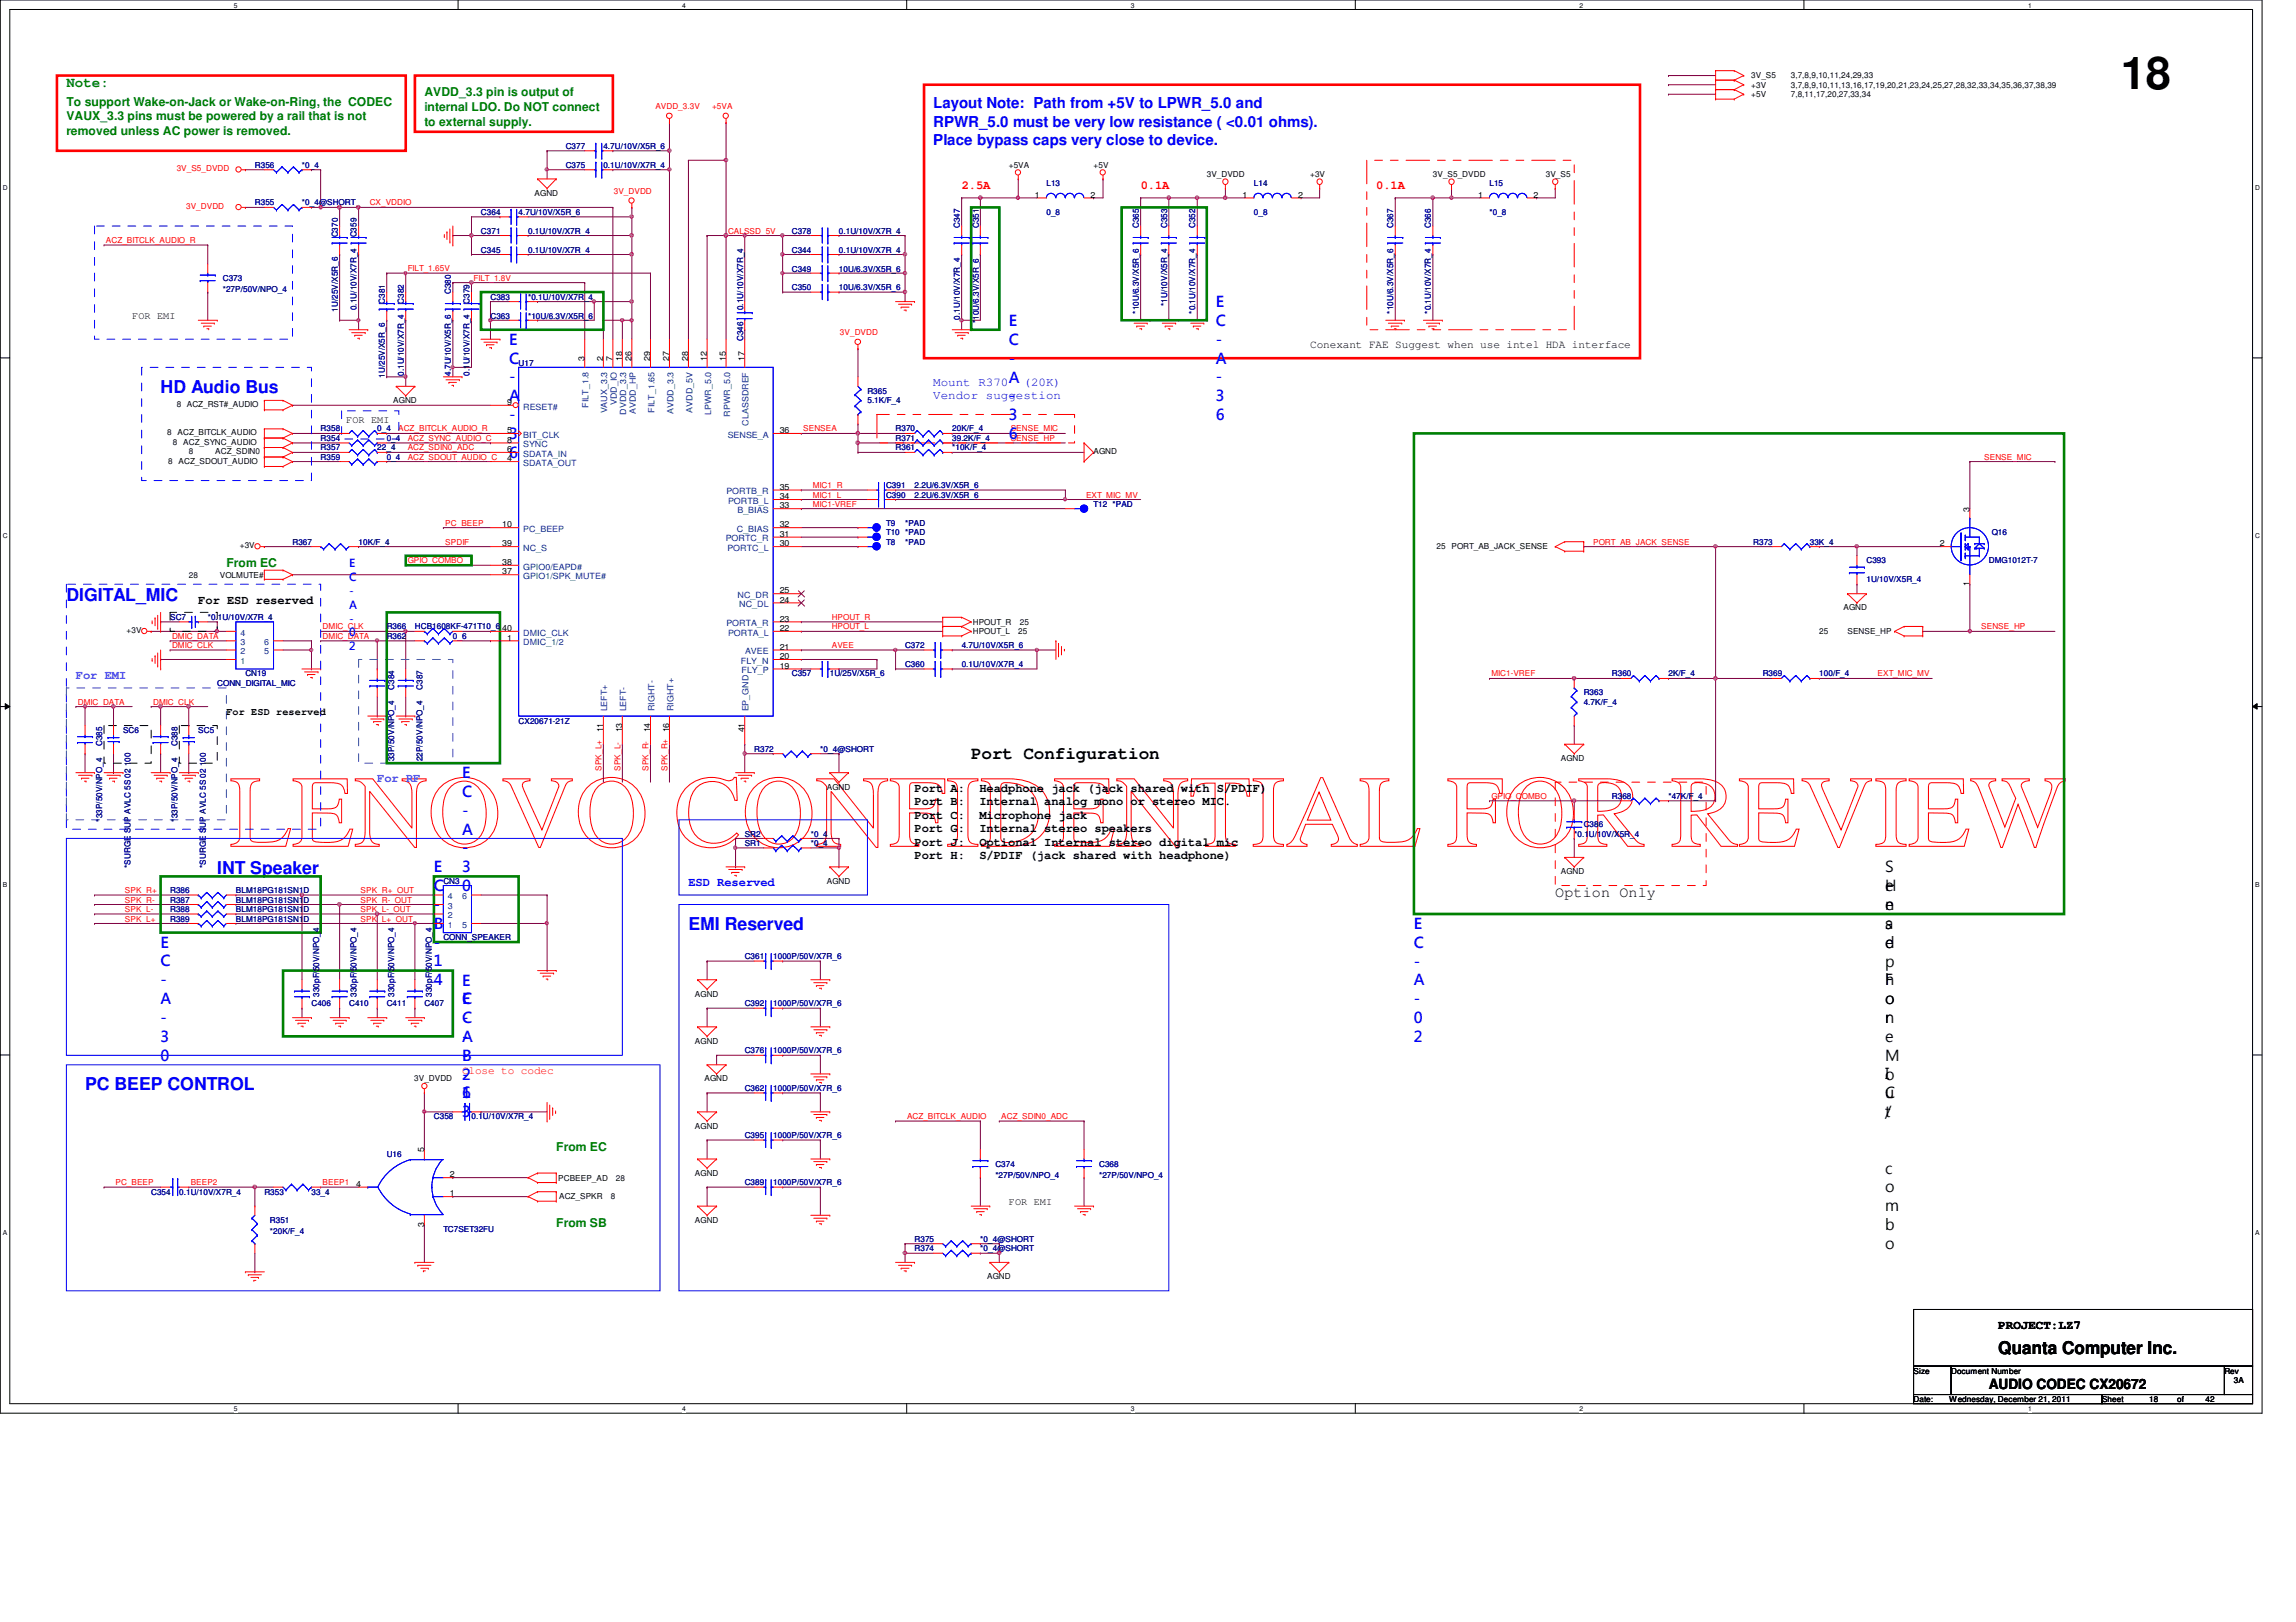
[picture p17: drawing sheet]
<svg xmlns="http://www.w3.org/2000/svg" width="297mm" height="210mm" viewBox="0 0 297 210" stroke-linecap="round" stroke-linejoin="round" font-family="sans-serif">
<defs><g id="words">
<text font-size="13.2" fill="#f00" x="29.7" y="109.5">LENOVO CONFIDENTIAL FOR REVIEW</text>
<text font-size="5.8" x="274.4" y="11.5">18</text>
<g font-size="2.3" fill="#00f">
<text x="20.8" y="50.9">HD Audio Bus</text>
<text x="8.6" y="77.7">DIGITAL_MIC</text>
<text x="28.1" y="113.1">INT Speaker</text>
<text x="89.1" y="120.4">EMI Reserved</text>
<text x="11" y="141.1">PC BEEP CONTROL</text>
</g>
<g font-size="2.3">
<text x="125.6" y="98.2">Port Configuration</text>
<text x="258.5" y="175.3">Quanta Computer Inc.</text>
</g>
<g font-size="1.9" fill="#00f">
<text x="120.7" y="14">Layout Note: Path from +5V to LPWR_5.0 and</text>
<text x="120.7" y="16.4">RPWR_5.0 must be very low resistance ( &lt;0.01 ohms).</text>
<text x="120.7" y="18.8">Place bypass caps very close to device.</text>
<text x="157.3" y="39.8">E</text>
<text x="65.9" y="44.6">E</text>
<text x="65.9" y="47.1">C</text>
<text x="130.5" y="42.2">E</text>
<text x="130.5" y="44.6">C</text>
<text x="130.5" y="47.1">-</text>
<text x="157.3" y="42.2">C</text>
<text x="157.3" y="44.6">-</text>
<text x="157.3" y="47.1">A</text>
<text x="65.9" y="49.5">-</text>
<text x="65.9" y="51.9">A</text>
<text x="130.5" y="49.5">A</text>
<text x="130.5" y="51.9">-</text>
<text x="157.3" y="49.5">-</text>
<text x="157.3" y="51.9">3</text>
<text x="65.9" y="54.4">-</text>
<text x="65.9" y="56.8">3</text>
<text x="65.9" y="59.2">6</text>
<text x="130.5" y="54.4">3</text>
<text x="130.5" y="56.8">6</text>
<text x="157.3" y="54.4">6</text>
<text x="59.8" y="100.7">E</text>
<text x="59.8" y="103.1">C</text>
<text x="59.8" y="105.6">-</text>
<text x="56.1" y="112.9">E</text>
<text x="59.8" y="108">A</text>
<text x="59.8" y="110.4">-</text>
<text x="59.8" y="112.9">3</text>
<text x="56.1" y="115.3">C</text>
<text x="56.1" y="117.8">-</text>
<text x="59.8" y="115.3">0</text>
<text x="20.8" y="122.6">E</text>
<text x="20.8" y="125.1">C</text>
<text x="56.1" y="120.2">B</text>
<text x="56.1" y="122.6">-</text>
<text x="56.1" y="125.1">1</text>
<text x="182.9" y="120.2">E</text>
<text x="182.9" y="122.7">C</text>
<text x="182.9" y="125.1">-</text>
<text x="20.8" y="127.5">-</text>
<text x="20.8" y="129.9">A</text>
<text x="56.1" y="127.5">4</text>
<text x="59.8" y="127.6">E</text>
<text x="59.8" y="130">C</text>
<text x="59.8" y="130">E</text>
<text x="182.9" y="127.5">A</text>
<text x="182.9" y="130">-</text>
<text x="20.8" y="132.4">-</text>
<text x="20.8" y="134.8">3</text>
<text x="20.8" y="137.2">0</text>
<text x="59.8" y="132.4">-</text>
<text x="59.8" y="134.9">A</text>
<text x="59.8" y="137.3">-</text>
<text x="59.8" y="132.4">C</text>
<text x="59.8" y="134.8">-</text>
<text x="59.8" y="137.3">B</text>
<text x="182.9" y="132.4">0</text>
<text x="182.9" y="134.8">2</text>
<text x="59.8" y="139.7">2</text>
<text x="59.8" y="142.2">6</text>
<text x="59.8" y="139.7">-</text>
<text x="59.8" y="142.1">1</text>
<text x="59.8" y="144.6">3</text>
</g>
<g font-size="1.9">
<text x="243.9" y="112.9">S</text>
<text x="201.2" y="116.1">Option Only</text>
<text x="243.9" y="115.3">e</text>
<text x="243.9" y="117.8">n</text>
<text x="243.9" y="115.4">H</text>
<text x="243.9" y="117.8">e</text>
<text x="243.9" y="120.2">s</text>
<text x="243.9" y="122.6">e</text>
<text x="243.9" y="120.2">a</text>
<text x="243.9" y="122.7">d</text>
<text x="243.9" y="125.1">p</text>
<text x="243.9" y="127.5">F</text>
<text x="243.9" y="129.9">o</text>
<text x="243.9" y="127.5">h</text>
<text x="243.9" y="132.4">r</text>
<text x="243.9" y="137.2">M</text>
<text x="243.9" y="132.4">n</text>
<text x="243.9" y="134.8">e</text>
<text x="243.9" y="139.7">I</text>
<text x="243.9" y="142.1">C</text>
<text x="243.9" y="139.7">o</text>
<text x="243.9" y="142.1">u</text>
<text x="243.9" y="144.5">/</text>
<text x="243.9" y="144.6">t</text>
<text x="243.9" y="151.9">c</text>
<text x="243.9" y="154.3">o</text>
<text x="243.9" y="156.7">m</text>
<text x="243.9" y="159.2">b</text>
<text x="243.9" y="161.6">o</text>
</g>
<text font-size="1.8" fill="#008000" x="8.6" y="11.3">Note:</text>
<text font-size="1.8" x="257.3" y="179.7">AUDIO CODEC CX20672</text>
<g font-size="1.6" fill="#008000">
<text x="8.6" y="13.7">To support Wake-on-Jack or Wake-on-Ring, the CODEC</text>
<text x="8.6" y="15.6">VAUX_3.3 pins must be powered by a rail that is not</text>
<text x="8.6" y="17.5">removed unless AC power is removed.</text>
<text x="54.9" y="12.4">AVDD_3.3 pin is output of</text>
<text x="54.9" y="14.4">internal LDO. Do NOT connect</text>
<text x="54.9" y="16.3">to external supply.</text>
<text x="29.3" y="73.4">From EC</text>
<text x="72" y="149">From EC</text>
<text x="72" y="158.8">From SB</text>
</g>
<g font-size="1.6" fill="#f00">
<text x="124.4" y="24.4">2.5A</text>
<text x="147.6" y="24.4">0.1A</text>
<text x="178.1" y="24.4">0.1A</text>
</g>
<g font-size="1.6" fill="#00f">
<text x="120.7" y="50">Mount R370</text>
<text x="120.7" y="51.6">Vendor suggestion</text>
<text x="132.4" y="50">(20K)</text>
<text x="89.1" y="114.7">ESD Reserved</text>
</g>
<g font-size="1.6">
<text x="25.7" y="78.1">For ESD reserved</text>
<text x="118.3" y="102.5">Port A:</text>
<text x="118.3" y="104.2">Port B:</text>
<text x="118.3" y="106">Port C:</text>
<text x="118.3" y="107.7">Port G:</text>
<text x="126.7" y="102.5">Headphone jack (jack shared with S/PDIF)</text>
<text x="126.7" y="104.2">Internal analog mono or stereo MIC.</text>
<text x="126.7" y="106">Microphone jack</text>
<text x="126.7" y="107.7">Internal stereo speakers</text>
<text x="118.3" y="109.4">Port J:</text>
<text x="118.3" y="111.2">Port H:</text>
<text x="126.7" y="109.4">Optional Internal stereo digital mic</text>
<text x="126.7" y="111.2">S/PDIF (jack shared with headphone)</text>
<text x="258.5" y="172">PROJECT:LZ7</text>
</g>
<g font-size="1.6" fill="#0080ff">
<text x="9.8" y="87.8">For EMI</text>
<text x="48.8" y="101.3">For RF</text>
</g>
<text font-size="1.4" x="169.5" y="45.1">Conexant FAE Suggest when use intel HDA interface</text>
<g font-size="1.4" fill="#00f">
<text x="45.2" y="73.4">E</text>
<text x="45.2" y="75.2">C</text>
<text x="45.2" y="77">-</text>
<text x="45.2" y="78.8">A</text>
<text x="45.2" y="80.6">-</text>
<text x="45.2" y="82.4">0</text>
<text x="45.2" y="84.2">2</text>
</g>
<text font-size="1.4" fill="#f00" x="59.8" y="139">Close to codec</text>
<g font-size="1.3">
<text x="17.1" y="41.3">FOR EMI</text>
<text x="44.8" y="54.7">FOR EMI</text>
<text x="29.3" y="92.5">For ESD reserved</text>
<text x="130.5" y="155.9">FOR EMI</text>
</g>
<g font-size="1.1">
<text x="226.6" y="11.3">+3V</text>
<text x="226.6" y="10.1">3V_S5</text>
<text x="231.7" y="11.3">3,7,8,9,10,11,13,16,17,19,20,21,23,24,25,27,28,32,33,34,35,36,37,38,39</text>
<text x="231.7" y="10.1">3,7,8,9,10,11,24,29,33</text>
<text x="226.6" y="12.6">+5V</text>
<text x="231.7" y="12.6">7,8,11,17,20,27,33,34</text>
<text x="130.5" y="21.7">+5VA</text>
<text x="141.5" y="21.7">+5V</text>
<text x="156.1" y="22.9">3V_DVDD</text>
<text x="169.5" y="22.9">+3V</text>
<text x="185.4" y="22.9">3V_S5_DVDD</text>
<text x="200" y="22.9">3V_S5</text>
<text x="69.2" y="25.4">AGND</text>
<text x="133.9" y="25.6">1</text>
<text x="141.1" y="25.6">2</text>
<text x="160.7" y="25.6">1</text>
<text x="167.9" y="25.6">2</text>
<text x="191.2" y="25.6">1</text>
<text x="198.4" y="25.6">2</text>
<text x="75.6" y="46.7" transform="rotate(-90 75.6 46.7)">3</text>
<text x="78" y="46.7" transform="rotate(-90 78 46.7)">2</text>
<text x="79.2" y="46.7" transform="rotate(-90 79.2 46.7)">7</text>
<text x="80.5" y="46.7" transform="rotate(-90 80.5 46.7)">18</text>
<text x="81.7" y="46.7" transform="rotate(-90 81.7 46.7)">26</text>
<text x="84.1" y="46.7" transform="rotate(-90 84.1 46.7)">29</text>
<text x="86.6" y="46.7" transform="rotate(-90 86.6 46.7)">27</text>
<text x="89" y="46.7" transform="rotate(-90 89 46.7)">28</text>
<text x="91.4" y="46.7" transform="rotate(-90 91.4 46.7)">12</text>
<text x="93.9" y="46.7" transform="rotate(-90 93.9 46.7)">15</text>
<text x="96.3" y="46.7" transform="rotate(-90 96.3 46.7)">17</text>
<text x="22.9" y="52.7">8 ACZ_RST#_AUDIO</text>
<text x="50.9" y="52.2">AGND</text>
<text x="65.6" y="52.4">9</text>
<text x="21.6" y="56.3">8</text>
<text x="21.8" y="60">8</text>
<text x="22.3" y="57.6">8</text>
<text x="23" y="56.3">ACZ_BITCLK_AUDIO</text>
<text x="23.1" y="60">ACZ_SDOUT_AUDIO</text>
<text x="23.7" y="57.6">ACZ_SYNC_AUDIO</text>
<text x="24.4" y="58.8">8</text>
<text x="27.9" y="58.8">ACZ_SDIN0</text>
<text x="65.6" y="59.7">4</text>
<text x="65.6" y="56">5</text>
<text x="65.6" y="58.5">6</text>
<text x="65.6" y="57.3">8</text>
<text x="100.9" y="56">36</text>
<text x="141.5" y="58.8">AGND</text>
<text x="100.9" y="65.8">33</text>
<text x="100.9" y="64.6">34</text>
<text x="100.9" y="63.4">35</text>
<text x="31" y="71">+3V</text>
<text x="65" y="68.2">10</text>
<text x="65" y="70.7">39</text>
<text x="100.9" y="70.7">30</text>
<text x="100.9" y="69.5">31</text>
<text x="100.9" y="68.2">32</text>
<text x="185.8" y="71.1">25</text>
<text x="187.8" y="71.1">PORT_AB_JACK_SENSE</text>
<text x="250.9" y="70.7">2</text>
<text x="254.8" y="66.2" transform="rotate(-90 254.8 66.2)">3</text>
<text x="24.4" y="74.8">28</text>
<text x="28.4" y="74.8">VOLMUTE#</text>
<text x="65" y="74.3">37</text>
<text x="65" y="73.1">38</text>
<text x="100.9" y="78">24</text>
<text x="100.9" y="76.8">25</text>
<text x="254.8" y="75.9" transform="rotate(-90 254.8 75.9)">1</text>
<text x="16.4" y="82">+3V</text>
<text x="65" y="81.7">40</text>
<text x="65.6" y="82.9">1</text>
<text x="100.9" y="81.7">22</text>
<text x="100.9" y="80.4">23</text>
<text x="125.9" y="80.9">HPOUT_R</text>
<text x="125.9" y="82">HPOUT_L</text>
<text x="131.7" y="82">25</text>
<text x="131.9" y="80.9">25</text>
<text x="235.4" y="82">25</text>
<text x="238.5" y="79">AGND</text>
<text x="239" y="82">SENSE_HP</text>
<text x="100.9" y="86.5">19</text>
<text x="100.9" y="85.3">20</text>
<text x="100.9" y="84.1">21</text>
<text x="78" y="94.8" transform="rotate(-90 78 94.8)">11</text>
<text x="80.5" y="94.8" transform="rotate(-90 80.5 94.8)">13</text>
<text x="84.1" y="94.8" transform="rotate(-90 84.1 94.8)">14</text>
<text x="86.6" y="94.8" transform="rotate(-90 86.6 94.8)">16</text>
<text x="96.3" y="94.8" transform="rotate(-90 96.3 94.8)">41</text>
<text x="201.9" y="98.5">AGND</text>
<text x="107" y="102.2">AGND</text>
<text x="201.9" y="113.2">AGND</text>
<text x="107" y="114.4">AGND</text>
<text x="89.9" y="129">AGND</text>
<text x="89.9" y="135.1">AGND</text>
<text x="53.6" y="140">3V_DVDD</text>
<text x="91.1" y="140">AGND</text>
<text x="54.9" y="149.1" transform="rotate(-90 54.9 149.1)">5</text>
<text x="89.9" y="146.1">AGND</text>
<text x="46.1" y="153.6">4</text>
<text x="58.2" y="152.4">2</text>
<text x="58.2" y="154.8">1</text>
<text x="72.2" y="152.8">PCBEEP_AD</text>
<text x="72.3" y="155.2">ACZ_SPKR</text>
<text x="79" y="155.2">8</text>
<text x="79.7" y="152.8">28</text>
<text x="89.9" y="152.1">AGND</text>
<text x="54.9" y="158.8" transform="rotate(-90 54.9 158.8)">3</text>
<text x="89.9" y="158.2">AGND</text>
<text x="127.7" y="165.6">AGND</text>
<text x="247.6" y="177.8">Size</text>
<text x="252.4" y="177.8">Document Number</text>
<text x="287.8" y="177.8">Rev</text>
<text x="289" y="179">3A</text>
<text x="247.6" y="181.4">Date:</text>
<text x="252.2" y="181.4">Wednesday, December 21, 2011</text>
<text x="271.9" y="181.4">Sheet</text>
<text x="278" y="181.4">18</text>
<text x="281.7" y="181.4">of</text>
<text x="285.3" y="181.4">42</text>
</g>
<g font-size="1.1" fill="#f00">
<text x="84.8" y="14.1">AVDD_3.3V</text>
<text x="92.1" y="14.1">+5VA</text>
<text x="22.9" y="22.2">3V_S5_DVDD</text>
<text x="24.1" y="27.1">3V_DVDD</text>
<text x="47.8" y="26.6">CX_VDDIO</text>
<text x="79.4" y="25.1">3V_DVDD</text>
<text x="13.7" y="31.5">ACZ_BITCLK_AUDIO_R</text>
<text x="52.7" y="35.1">FILT_1.65V</text>
<text x="94.2" y="30.2">CALSSD_5V</text>
<text x="61.3" y="36.3">FILT_1.8V</text>
<text x="108.7" y="43.4">3V_DVDD</text>
<text x="51.5" y="55.8">ACZ_BITCLK_AUDIO_R</text>
<text x="52.7" y="57.1">ACZ_SYNC_AUDIO_C</text>
<text x="52.7" y="59.5">ACZ_SDOUT_AUDIO_C</text>
<text x="52.7" y="58.3">ACZ_SDIN0_ADC</text>
<text x="103.9" y="55.8">SENSEA</text>
<text x="130.8" y="55.8">SENSE_MIC</text>
<text x="130.8" y="57.1">SENSE_HP</text>
<text x="256.7" y="59.5">SENSE_MIC</text>
<text x="105.2" y="64.4">MIC1_L</text>
<text x="105.2" y="63.2">MIC1_R</text>
<text x="105.2" y="65.6">MIC1-VREF</text>
<text x="140.5" y="64.4">EXT_MIC_MV</text>
<text x="57.6" y="68">PC_BEEP</text>
<text x="57.6" y="70.5">SPDIF</text>
<text x="206.1" y="70.5">PORT_AB_JACK_SENSE</text>
<text x="52.7" y="72.9">GPIO_COMBO</text>
<text x="22.3" y="82.7">DMIC_DATA</text>
<text x="22.3" y="83.9">DMIC_CLK</text>
<text x="41.7" y="81.4">DMIC_CLK</text>
<text x="41.7" y="82.7">DMIC_DATA</text>
<text x="107.6" y="80.2">HPOUT_R</text>
<text x="107.6" y="81.4">HPOUT_L</text>
<text x="107.6" y="83.9">AVEE</text>
<text x="256.3" y="81.4">SENSE_HP</text>
<text x="193" y="87.5">MIC1-VREF</text>
<text x="242.9" y="87.5">EXT_MIC_MV</text>
<text x="10.1" y="91.2">DMIC_DATA</text>
<text x="19.8" y="91.2">DMIC_CLK</text>
<text x="77.8" y="99.7" transform="rotate(-90 77.8 99.7)">SPK_L+</text>
<text x="80.3" y="99.7" transform="rotate(-90 80.3 99.7)">SPK_L-</text>
<text x="83.9" y="99.7" transform="rotate(-90 83.9 99.7)">SPK_R-</text>
<text x="86.4" y="99.7" transform="rotate(-90 86.4 99.7)">SPK_R+</text>
<text x="193" y="103.4">GPIO_COMBO</text>
<text x="16.2" y="116.8">SPK_R-</text>
<text x="16.2" y="118">SPK_L-</text>
<text x="16.2" y="115.6">SPK_R+</text>
<text x="16.2" y="119.3">SPK_L+</text>
<text x="46.6" y="119.3">SPK_L+_OUT</text>
<text x="46.6" y="118">SPK_L-_OUT</text>
<text x="46.6" y="116.8">SPK_R-_OUT</text>
<text x="46.6" y="115.6">SPK_R+_OUT</text>
<text x="117.3" y="144.8">ACZ_BITCLK_AUDIO</text>
<text x="129.5" y="144.8">ACZ_SDIN0_ADC</text>
<text x="14.9" y="153.4">PC_BEEP</text>
<text x="24.7" y="153.4">BEEP2</text>
<text x="41.7" y="153.4">BEEP1</text>
</g>
<g font-size="1.1" fill="#000080">
<text x="33" y="21.7">R356</text>
<text x="39.1" y="21.7">*0_4</text>
<text x="73.2" y="21.7">C375</text>
<text x="73.2" y="19.3">C377</text>
<text x="78.1" y="21.7">0.1U/10V/X7R_4</text>
<text x="78.1" y="19.3">4.7U/10V/X5R_6</text>
<text x="33" y="26.6">R355</text>
<text x="39.1" y="26.6">*0_4@SHORT</text>
<text x="62.2" y="27.8">C364</text>
<text x="67.1" y="27.8">4.7U/10V/X5R_6</text>
<text x="124.2" y="29.5" transform="rotate(-90 124.2 29.5)">C347</text>
<text x="126.6" y="29.5" transform="rotate(-90 126.6 29.5)">C351</text>
<text x="135.4" y="24.1">L13</text>
<text x="135.4" y="27.8">0_8</text>
<text x="147.3" y="29.5" transform="rotate(-90 147.3 29.5)">C365</text>
<text x="151" y="29.5" transform="rotate(-90 151 29.5)">C353</text>
<text x="154.6" y="29.5" transform="rotate(-90 154.6 29.5)">C352</text>
<text x="162.2" y="24.1">L14</text>
<text x="162.2" y="27.8">0_8</text>
<text x="180.3" y="29.5" transform="rotate(-90 180.3 29.5)">C367</text>
<text x="185.1" y="29.5" transform="rotate(-90 185.1 29.5)">C366</text>
<text x="192.7" y="24.1">L15</text>
<text x="192.7" y="27.8">*0_8</text>
<text x="43.7" y="30.7" transform="rotate(-90 43.7 30.7)">C370</text>
<text x="46.1" y="30.7" transform="rotate(-90 46.1 30.7)">C359</text>
<text x="62.2" y="32.7">C345</text>
<text x="62.2" y="30.2">C371</text>
<text x="68.3" y="32.7">0.1U/10V/X7R_4</text>
<text x="68.3" y="30.2">0.1U/10V/X7R_4</text>
<text x="102.4" y="32.7">C344</text>
<text x="102.4" y="35.1">C349</text>
<text x="102.4" y="30.2">C378</text>
<text x="108.5" y="32.7">0.1U/10V/X7R_4</text>
<text x="108.5" y="35.1">10U/6.3V/X5R_6</text>
<text x="108.5" y="30.2">0.1U/10V/X7R_4</text>
<text x="28.8" y="36.3">C373</text>
<text x="28.8" y="37.8">*27P/50V/NPO_4</text>
<text x="43.7" y="40.3" transform="rotate(-90 43.7 40.3)">1U/25V/X5R_6</text>
<text x="46.1" y="40.1" transform="rotate(-90 46.1 40.1)">0.1U/10V/X7R_4</text>
<text x="49.8" y="39.3" transform="rotate(-90 49.8 39.3)">C381</text>
<text x="52.2" y="39.3" transform="rotate(-90 52.2 39.3)">C382</text>
<text x="58.3" y="38.1" transform="rotate(-90 58.3 38.1)">C380</text>
<text x="60.7" y="39.3" transform="rotate(-90 60.7 39.3)">C379</text>
<text x="63.5" y="41.2">C363</text>
<text x="63.5" y="38.8">C383</text>
<text x="68.3" y="41.2">*10U/6.3V/X5R_6</text>
<text x="68.3" y="38.8">*0.1U/10V/X7R_4</text>
<text x="96.1" y="40.1" transform="rotate(-90 96.1 40.1)">0.1U/10V/X7R_4</text>
<text x="102.4" y="37.5">C350</text>
<text x="108.5" y="37.5">10U/6.3V/X5R_6</text>
<text x="124.2" y="41.4" transform="rotate(-90 124.2 41.4)">0.1U/10V/X7R_4</text>
<text x="126.6" y="41.8" transform="rotate(-90 126.6 41.8)">*10U/6.3V/X5R_6</text>
<text x="147.3" y="40.6" transform="rotate(-90 147.3 40.6)">*10U/6.3V/X5R_6</text>
<text x="151" y="39.6" transform="rotate(-90 151 39.6)">*1U/10V/X5R_4</text>
<text x="154.6" y="40.6" transform="rotate(-90 154.6 40.6)">*0.1U/10V/X7R_4</text>
<text x="180.3" y="40.6" transform="rotate(-90 180.3 40.6)">*10U/6.3V/X5R_6</text>
<text x="185.1" y="40.6" transform="rotate(-90 185.1 40.6)">*0.1U/10V/X7R_4</text>
<text x="67.1" y="47.3">U17</text>
<text x="96.1" y="44.2" transform="rotate(-90 96.1 44.2)">C346</text>
<text x="49.8" y="48.9" transform="rotate(-90 49.8 48.9)">1U/25V/X5R_6</text>
<text x="52.2" y="48.6" transform="rotate(-90 52.2 48.6)">0.1U/10V/X7R_4</text>
<text x="58.3" y="48.6" transform="rotate(-90 58.3 48.6)">4.7U/10V/X5R_6</text>
<text x="60.7" y="48.6" transform="rotate(-90 60.7 48.6)">0.1U/10V/X7R_4</text>
<text x="112.2" y="51">R365</text>
<text x="112.2" y="52.2">5.1K/F_4</text>
<text x="41.5" y="57.1">R354</text>
<text x="41.5" y="59.5">R359</text>
<text x="41.5" y="58.3">R357</text>
<text x="41.5" y="55.8">R358</text>
<text x="48.8" y="58.3">22_4</text>
<text x="48.8" y="55.8">0_4</text>
<text x="50" y="57.1">0_4</text>
<text x="50" y="59.5">0_4</text>
<text x="115.9" y="55.8">R370</text>
<text x="115.9" y="57.1">R371</text>
<text x="115.9" y="58.3">R361</text>
<text x="123.2" y="55.8">20K/F_4</text>
<text x="123.2" y="57.1">39.2K/F_4</text>
<text x="123.2" y="58.3">*10K/F_4</text>
<text x="114.6" y="64.4">C390</text>
<text x="114.6" y="63.2">C391</text>
<text x="118.3" y="64.4">2.2U/6.3V/X5R_6</text>
<text x="118.3" y="63.2">2.2U/6.3V/X5R_6</text>
<text x="141.5" y="65.6">T12 *PAD</text>
<text x="37.8" y="70.5">R367</text>
<text x="46.4" y="70.5">10K/F_4</text>
<text x="114.6" y="70.5">T8</text>
<text x="114.6" y="68">T9</text>
<text x="114.6" y="69.3">T10 *PAD</text>
<text x="117.1" y="70.5">*PAD</text>
<text x="117.1" y="68">*PAD</text>
<text x="226.8" y="70.5">R373</text>
<text x="234.1" y="70.5">33K_4</text>
<text x="257.7" y="69.3">Q16</text>
<text x="241.5" y="72.9">C393</text>
<text x="241.5" y="75.4">1U/10V/X5R_4</text>
<text x="257.3" y="72.9">DMG1012T-7</text>
<text x="22" y="80.2">SC7</text>
<text x="26.9" y="80.2">*0.1U/10V/X7R_4</text>
<text x="50" y="81.4">R366</text>
<text x="50" y="82.7">R362</text>
<text x="53.7" y="81.4">HCB1608KF-471T10_6</text>
<text x="58.6" y="82.7">0_6</text>
<text x="117.1" y="83.9">C372</text>
<text x="124.4" y="83.9">4.7U/10V/X5R_6</text>
<text x="28.1" y="88.8">CONN_DIGITAL_MIC</text>
<text x="31.7" y="87.5">CN19</text>
<text x="51" y="89.2" transform="rotate(-90 51 89.2)">C384</text>
<text x="54.6" y="89.2" transform="rotate(-90 54.6 89.2)">C387</text>
<text x="102.4" y="87.5">C357</text>
<text x="107.4" y="87.5">1U/25V/X5R_6</text>
<text x="117.1" y="86.3">C360</text>
<text x="124.4" y="86.3">0.1U/10V/X7R_4</text>
<text x="208.5" y="87.5">R360</text>
<text x="215.9" y="87.5">2K/F_4</text>
<text x="228" y="87.5">R369</text>
<text x="235.4" y="87.5">100/F_4</text>
<text x="15.9" y="94.9">SC6</text>
<text x="25.7" y="94.9">SC5</text>
<text x="67.1" y="93.6">CX20671-21Z</text>
<text x="204.9" y="90">R363</text>
<text x="204.9" y="91.2">4.7K/F_4</text>
<text x="13.2" y="96.6" transform="rotate(-90 13.2 96.6)">C385</text>
<text x="23" y="96.6" transform="rotate(-90 23 96.6)">C388</text>
<text x="51" y="98.5" transform="rotate(-90 51 98.5)">33P/50V/NPO_4</text>
<text x="54.6" y="98.5" transform="rotate(-90 54.6 98.5)">22P/50V/NPO_4</text>
<text x="97.6" y="97.3">R372</text>
<text x="106.1" y="97.3">*0_4@SHORT</text>
<text x="13.2" y="106.3" transform="rotate(-90 13.2 106.3)">*33P/50V/NPO_4</text>
<text x="23" y="106.3" transform="rotate(-90 23 106.3)">*33P/50V/NPO_4</text>
<text x="204.9" y="107.1">C386</text>
<text x="208.5" y="103.4">R368</text>
<text x="215.9" y="103.4">*47K/F_4</text>
<text x="16.9" y="112.3" transform="rotate(-90 16.9 112.3)">*SURGE SUP AVLC 5S 02 100</text>
<text x="26.6" y="112.3" transform="rotate(-90 26.6 112.3)">*SURGE SUP AVLC 5S 02 100</text>
<text x="96.3" y="108.3">SR2</text>
<text x="96.3" y="109.5">SR1</text>
<text x="104.9" y="108.3">*0_4</text>
<text x="104.9" y="109.5">*0_4</text>
<text x="203.7" y="108.3">*0.1U/10V/X5R_4</text>
<text x="22" y="116.8">R387</text>
<text x="22" y="115.6">R386</text>
<text x="22" y="118">R388</text>
<text x="22" y="119.3">R389</text>
<text x="30.5" y="116.8">BLM18PG181SN1D</text>
<text x="30.5" y="115.6">BLM18PG181SN1D</text>
<text x="30.5" y="118">BLM18PG181SN1D</text>
<text x="30.5" y="119.3">BLM18PG181SN1D</text>
<text x="57.4" y="114.4">CN3</text>
<text x="57.4" y="121.7">CONN_SPEAKER</text>
<text x="96.3" y="124.1">C361</text>
<text x="100" y="124.1">1000P/50V/X7R_6</text>
<text x="40.3" y="130.2">C406</text>
<text x="41.3" y="129" transform="rotate(-90 41.3 129)">330pF/50V/NPO_4</text>
<text x="45.2" y="130.2">C410</text>
<text x="46.1" y="129" transform="rotate(-90 46.1 129)">330pF/50V/NPO_4</text>
<text x="50" y="130.2">C411</text>
<text x="51" y="129" transform="rotate(-90 51 129)">330pF/50V/NPO_4</text>
<text x="54.9" y="130.2">C407</text>
<text x="55.9" y="129" transform="rotate(-90 55.9 129)">330pF/50V/NPO_4</text>
<text x="96.3" y="130.2">C392</text>
<text x="100" y="130.2">1000P/50V/X7R_6</text>
<text x="96.3" y="136.3">C376</text>
<text x="100" y="136.3">1000P/50V/X7R_6</text>
<text x="96.3" y="141.2">C362</text>
<text x="100" y="141.2">1000P/50V/X7R_6</text>
<text x="50" y="149.7">U16</text>
<text x="56.1" y="144.9">C358</text>
<text x="61" y="144.9">0.1U/10V/X7R_4</text>
<text x="96.3" y="147.3">C395</text>
<text x="100" y="147.3">1000P/50V/X7R_6</text>
<text x="19.6" y="154.6">C354</text>
<text x="23.2" y="154.6">0.1U/10V/X7R_4</text>
<text x="34.2" y="154.6">R353</text>
<text x="40.3" y="154.6">33_4</text>
<text x="96.3" y="153.4">C389</text>
<text x="100" y="153.4">1000P/50V/X7R_6</text>
<text x="128.8" y="151">C374</text>
<text x="128.8" y="152.4">*27P/50V/NPO_4</text>
<text x="142.2" y="151">C368</text>
<text x="142.2" y="152.4">*27P/50V/NPO_4</text>
<text x="34.9" y="158.2">R351</text>
<text x="34.9" y="159.7">*20K/F_4</text>
<text x="57.4" y="159.5">TC7SET32FU</text>
<text x="118.3" y="160.7">R375</text>
<text x="118.3" y="161.9">R374</text>
<text x="126.8" y="160.7">*0_4@SHORT</text>
<text x="126.8" y="161.9">*0_4@SHORT</text>
</g>
<g font-size="1.1" fill="#004080">
<text x="67.7" y="53">RESET#</text>
<text x="76.2" y="52.8" transform="rotate(-90 76.2 52.8)">FILT_1.8</text>
<text x="78.6" y="53.5" transform="rotate(-90 78.6 53.5)">VAUX_3.3</text>
<text x="79.8" y="52.5" transform="rotate(-90 79.8 52.5)">VDD_IO</text>
<text x="81" y="53.7" transform="rotate(-90 81 53.7)">DVDD_3.3</text>
<text x="82.3" y="53.6" transform="rotate(-90 82.3 53.6)">AVDD_HP</text>
<text x="84.7" y="53.4" transform="rotate(-90 84.7 53.4)">FILT_1.65</text>
<text x="87.1" y="53.6" transform="rotate(-90 87.1 53.6)">AVDD_3.3</text>
<text x="89.6" y="53.4" transform="rotate(-90 89.6 53.4)">AVDD_5V</text>
<text x="92" y="53.7" transform="rotate(-90 92 53.7)">LPWR_5.0</text>
<text x="94.4" y="53.9" transform="rotate(-90 94.4 53.9)">RPWR_5.0</text>
<text x="67.7" y="56.6">BIT_CLK</text>
<text x="67.7" y="59.1">SDATA_IN</text>
<text x="67.7" y="57.9">SYNC</text>
<text x="94.1" y="56.6">SENSE_A</text>
<text x="96.9" y="55.1" transform="rotate(-90 96.9 55.1)">CLASSDREF</text>
<text x="67.7" y="60.3">SDATA_OUT</text>
<text x="94" y="64">PORTB_R</text>
<text x="94.2" y="65.2">PORTB_L</text>
<text x="67.7" y="68.8">PC_BEEP</text>
<text x="67.7" y="71.3">NC_S</text>
<text x="93.9" y="70.1">PORTC_R</text>
<text x="94.1" y="71.3">PORTC_L</text>
<text x="95.3" y="68.8">C_BIAS</text>
<text x="95.4" y="66.4">B_BIAS</text>
<text x="67.7" y="74.9">GPIO1/SPK_MUTE#</text>
<text x="67.7" y="73.7">GPIO0/EAPD#</text>
<text x="95.4" y="77.4">NC_DR</text>
<text x="31.1" y="83.5">3</text>
<text x="31.1" y="82.3">4</text>
<text x="34.2" y="83.5">6</text>
<text x="67.7" y="82.3">DMIC_CLK</text>
<text x="67.7" y="83.5">DMIC_1/2</text>
<text x="94" y="81">PORTA_R</text>
<text x="94.2" y="82.3">PORTA_L</text>
<text x="95.6" y="78.6">NC_DL</text>
<text x="31.1" y="85.9">1</text>
<text x="31.1" y="84.7">2</text>
<text x="34.2" y="84.7">5</text>
<text x="95.8" y="85.9">FLY_N</text>
<text x="95.9" y="87.1">FLY_P</text>
<text x="96.4" y="84.7">AVEE</text>
<text x="78.6" y="92.1" transform="rotate(-90 78.6 92.1)">LEFT+</text>
<text x="81" y="92.1" transform="rotate(-90 81 92.1)">LEFT-</text>
<text x="84.7" y="92.1" transform="rotate(-90 84.7 92.1)">RIGHT-</text>
<text x="87.1" y="92.1" transform="rotate(-90 87.1 92.1)">RIGHT+</text>
<text x="96.9" y="92.1" transform="rotate(-90 96.9 92.1)">EP_GND</text>
<text x="58" y="118.8">2</text>
<text x="58" y="117.6">3</text>
<text x="58" y="116.4">4</text>
<text x="59.8" y="116.4">6</text>
<text x="58" y="120.1">1</text>
<text x="59.8" y="120.1">5</text>
</g>
<g font-size=".9">
<text x="30.3" y="1">5</text>
<text x="88.3" y="1">4</text>
<text x="146.3" y="1">3</text>
<text x="204.3" y="1">2</text>
<text x="262.4" y="1">1</text>
<text x=".4" y="24.6">D</text>
<text x="291.8" y="24.6">D</text>
<text x=".4" y="69.6">C</text>
<text x="291.8" y="69.6">C</text>
<text x=".4" y="114.8">B</text>
<text x="291.8" y="114.8">B</text>
<text x=".4" y="159.9">A</text>
<text x="291.8" y="159.9">A</text>
<text x="30.3" y="182.6">5</text>
<text x="88.3" y="182.6">4</text>
<text x="146.3" y="182.6">3</text>
<text x="204.3" y="182.6">2</text>
<text x="262.4" y="182.6">1</text>
</g>
</g></defs>
<path d="M0 0h292.6v182.9h-292.6zM1.3 1.2h290.1v180.5h-290.1z" fill="none" stroke="#000" stroke-width=".13"/>
<g fill="#fff">
<path d="M30.3 .2h.4v.9h-.4z"/>
<path d="M30.3 181.8h.4v1h-.4z"/>
</g>
<path d="M59.3 0v1.2M59.3 181.7v1.2" fill="none" stroke="#000" stroke-width=".13"/>
<g fill="#fff">
<path d="M88.3 .2h.4v.9h-.4z"/>
<path d="M88.3 181.8h.4v1h-.4z"/>
</g>
<path d="M117.3 0v1.2M117.3 181.7v1.2" fill="none" stroke="#000" stroke-width=".13"/>
<g fill="#fff">
<path d="M146.3 .2h.5v.9h-.5z"/>
<path d="M146.3 181.8h.5v1h-.5z"/>
</g>
<path d="M175.3 0v1.2M175.3 181.7v1.2" fill="none" stroke="#000" stroke-width=".13"/>
<g fill="#fff">
<path d="M204.3 .2h.5v.9h-.5z"/>
<path d="M204.3 181.8h.5v1h-.5z"/>
</g>
<path d="M233.4 0v1.2M233.4 181.7v1.2" fill="none" stroke="#000" stroke-width=".13"/>
<g fill="#fff">
<path d="M262.4 .2h.4v.9h-.4z"/>
<path d="M262.4 181.8h.4v1h-.4z"/>
<path d="M.4 23.7h.6v1h-.6z"/>
<path d="M291.8 23.7h.6v1h-.6z"/>
<path d="M.4 68.8h.6v1h-.6z"/>
<path d="M291.8 68.8h.6v1h-.6z"/>
</g>
<path d="M0 46.3h1.3M291.4 46.3h1.2" fill="none" stroke="#000" stroke-width=".13"/>
<g fill="#fff">
<path d="M.4 114h.5v.9h-.5z"/>
<path d="M291.8 114h.5v.9h-.5z"/>
</g>
<path d="M0 91.4h1.3M.7 91.1l.6 .3-.6 .4zM291.4 91.4l.6-.3v.7zM291.4 91.4h1.2" fill="none" stroke="#000" stroke-width=".13"/>
<path d="M.7 91.1l.6 .3-.6 .4zM291.4 91.4l.6-.3v.7z" fill="#000"/>
<g fill="#fff">
<path d="M.4 159h.5v1h-.5z"/>
<path d="M291.8 159h.5v1h-.5z"/>
</g>
<path d="M0 136.5h1.3M291.4 136.5h1.2" fill="none" stroke="#000" stroke-width=".13"/>
<path d="M70.8 19.5h.1M70.8 19.5h4.8M50 35.3h.1M50 35.3v2.5M123.2 84.1h.1M123.2 84.1h11" fill="none" stroke="#800040" stroke-width=".13"/>
<path d="M134 84h.3l.1 .1-.1 .2h-.2h-.1z" fill-rule="evenodd" fill="#f0f"/>
<path d="M134 84h.3l.1 .1-.1 .2h-.2h-.1z" fill="none" stroke="#f0f" stroke-width=".13"/>
<path d="M70.8 22h.1M70.8 22v1.2M75.6 36.6h.1M75.6 36.6v7.3M103.7 80.5h.1M103.7 80.5h18.3" fill="none" stroke="#800040" stroke-width=".13"/>
<path d="M70.6 21.8h.3v.1v.2h-.2h-.1z" fill-rule="evenodd" fill="#f0f"/>
<path d="M70.6 21.8h.3v.1v.2h-.2h-.1z" fill="none" stroke="#f0f" stroke-width=".13"/>
<g fill="none" stroke="#800040" stroke-width=".13">
<path d="M70.8 22h.1M70.8 22h4.8M93.9 30.5h.1M93.9 30.5h2.4M50 56.1h.1M50 56.1h13.5M58.6 47.5h.1M58.6 41.4h.1M58.6 41.4v7.4M61 41.4h.1M61 41.4v6.1M78.1 96.3h.1"/>
<path d="M78.1 96.3v4.9M80.5 96.3h.1M80.5 96.3v4.9M84.2 96.3h.1M84.2 96.3v4.9M103.7 81.7h.1M103.7 86.6h.1M103.7 81.7h18.3M103.7 86.6h1.2M134.2 84.1h.1M134.2 84.1v2.5"/>
</g>
<path d="M93.7 30.3h.4v.1v.2l-.2 .1-.2-.1z" fill-rule="evenodd" fill="#f0f"/>
<path d="M93.7 30.3h.4v.1v.2l-.2 .1-.2-.1z" fill="none" stroke="#f0f" stroke-width=".13"/>
<path d="M101.3 30.5h.1M101.3 30.5v2.4M57.4 68.3h.1M57.4 68.3h6.1M86.6 96.3h.1M86.6 96.3v4.9" fill="none" stroke="#800040" stroke-width=".13"/>
<path d="M101.1 30.3h.3v.1v.2l-.2 .1-.1-.1z" fill-rule="evenodd" fill="#f0f"/>
<path d="M101.1 30.3h.3v.1v.2l-.2 .1-.1-.1z" fill="none" stroke="#f0f" stroke-width=".13"/>
<path d="M101.3 32.9h.1M101.3 32.9h3.6M101.3 32.9v2.4M103.7 85.3h.1M103.7 85.3h9.7" fill="none" stroke="#800040" stroke-width=".13"/>
<path d="M101.1 35.2h.3v.1v.2l-.2 .1-.1-.1z" fill-rule="evenodd" fill="#f0f"/>
<path d="M101.1 35.2h.3v.1v.2l-.2 .1-.1-.1z" fill="none" stroke="#f0f" stroke-width=".13"/>
<path d="M101.1 32.7h.3v.2v.2h-.2h-.1z" fill-rule="evenodd" fill="#f0f"/>
<path d="M101.1 32.7h.3v.2v.2h-.2h-.1z" fill="none" stroke="#f0f" stroke-width=".13"/>
<g fill="none" stroke="#800040" stroke-width=".13">
<path d="M86.6 15.9h.1M86.6 15.9v3.6M84.2 35.3h.1M84.2 35.3v8.6M96.3 30.5h.1M96.3 30.5v8.5M101.3 35.3h.1M101.3 37.8h.1M101.3 30.5h.1M101.3 35.3h3.6M101.3 35.3v2.5M101.3 37.8h3.6"/>
<path d="M101.3 30.5h3.6M108.5 30.5h.1M108.5 30.5h8.6M78.1 41.4h.1M78.1 41.4v2.5M80.5 41.4h.1M80.5 41.4v2.5M96.3 42.7h.1M96.3 42.7v1.2M111 57.3h.1M111 57.3h6.1M108.5 86.6h.1"/>
<path d="M113.4 85.3h.1M113.4 85.3v1.3h-4.9M115.9 86.6h.1M115.9 84.1h.1M115.9 86.6h3.6M115.9 84.1v2.5"/>
</g>
<path d="M110.8 57.1h.3l.1 .2-.1 .2h-.1h-.2z" fill-rule="evenodd" fill="#f0f"/>
<path d="M110.8 57.1h.3l.1 .2-.1 .2h-.1h-.2z" fill="none" stroke="#f0f" stroke-width=".13"/>
<path d="M111 56.1h.1M111 56.1h6.1" fill="none" stroke="#800040" stroke-width=".13"/>
<path d="M110.8 55.9h.3l.1 .1-.1 .2-.1 .1-.2-.1z" fill-rule="evenodd" fill="#f0f"/>
<path d="M110.8 55.9h.3l.1 .1-.1 .2-.1 .1-.2-.1z" fill="none" stroke="#f0f" stroke-width=".13"/>
<path d="M117.1 30.5h.1M117.1 32.9h.1M117.1 30.5v4.8M103.7 56.1h.1M103.7 56.1h7.3M111 56.1h.1M111 56.1v1.2M123.2 86.6h.1M123.2 86.6h11M134.2 84.1h.1M134.2 84.1h2.4" fill="none" stroke="#800040" stroke-width=".13"/>
<path d="M116.9 35.2h.3l.1 .1-.1 .2-.2 .1-.1-.1z" fill-rule="evenodd" fill="#f0f"/>
<path d="M116.9 35.2h.3l.1 .1-.1 .2-.2 .1-.1-.1z" fill="none" stroke="#f0f" stroke-width=".13"/>
<path d="M116.9 32.7h.3l.1 .2-.1 .2h-.2h-.1z" fill-rule="evenodd" fill="#f0f"/>
<path d="M116.9 32.7h.3l.1 .2-.1 .2h-.2h-.1z" fill="none" stroke="#f0f" stroke-width=".13"/>
<path d="M108.5 37.8h.1M108.5 37.8h8.6" fill="none" stroke="#800040" stroke-width=".13"/>
<path d="M116.9 37.6h.3l.1 .2-.1 .1-.2 .1-.1-.1z" fill-rule="evenodd" fill="#f0f"/>
<path d="M116.9 37.6h.3l.1 .2-.1 .1-.2 .1-.1-.1z" fill="none" stroke="#f0f" stroke-width=".13"/>
<path d="M58.6 47.5h.1M58.6 47.5h2.4" fill="none" stroke="#800040" stroke-width=".13"/>
<path d="M58.4 47.4h.3l.1 .1-.1 .2-.2 .1-.1-.1z" fill-rule="evenodd" fill="#f0f"/>
<path d="M58.4 47.4h.3l.1 .1-.1 .2-.2 .1-.1-.1z" fill="none" stroke="#f0f" stroke-width=".13"/>
<g fill="none" stroke="#800040" stroke-width=".13">
<path d="M50 35.3h.1M50 35.3h2.5M52.5 35.3h.1M52.5 35.3v2.5M58.6 36.6h.1M58.6 36.6h2.4M63.5 39h.1M63.5 39v2.4M69.6 39h.1M69.6 39h7.3M81.7 32.9h.1M81.7 32.9v6.1"/>
<path d="M91.5 30.5h.1M91.5 30.5h2.4M91.5 30.5v13.4M108.5 35.3h.1M108.5 35.3h8.6M117.1 35.3h.1M117.1 37.8h.1M117.1 35.3v3.7M78.1 41.4h.1M78.1 41.4h2.4M123.2 56.1h.1M123.2 57.3h.1"/>
<path d="M123.2 56.1h14.6M123.2 57.3h14.6"/>
</g>
<path d="M81.5 32.7h.4l.1 .2-.1 .2h-.2h-.2z" fill-rule="evenodd" fill="#f0f"/>
<path d="M81.5 32.7h.4l.1 .2-.1 .2h-.2h-.2z" fill="none" stroke="#f0f" stroke-width=".13"/>
<path d="M31.7 26.8h.1M31.7 26.8h2.5M46.4 26.8h.1M46.4 26.8h32.9" fill="none" stroke="#800040" stroke-width=".13"/>
<path d="M46.2 26.6h.3l.1 .2-.1 .2-.1 .1-.2-.1z" fill-rule="evenodd" fill="#f0f"/>
<path d="M46.2 26.6h.3l.1 .2-.1 .2-.1 .1-.2-.1z" fill="none" stroke="#f0f" stroke-width=".13"/>
<g fill="none" stroke="#800040" stroke-width=".13">
<path d="M37.8 57.3h.1M37.8 57.3h6.1M50 57.3h13.5M63.5 57.3h.1M34.2 70.7h.1M34.2 70.7h6.1M20.8 97.5h.1M20.8 97.5v2.5M106.1 97.5h2.4M108.5 97.5h.1M104.9 108.5h3.6M108.5 108.5h.1"/>
<path d="M108.5 109.7h.1M108.5 108.5v1.2M117.1 161h.1M117.1 162.2h.1M117.1 161h3.6M117.1 162.2v1.2M126.8 161h.1M126.8 161h2.5M129.3 162.2h.1M129.3 162.2v1.2"/>
</g>
<path d="M116.9 162h.3l.1 .1-.1 .2h-.2h-.1z" fill-rule="evenodd" fill="#f0f"/>
<path d="M116.9 162h.3l.1 .1-.1 .2h-.2h-.1z" fill="none" stroke="#f0f" stroke-width=".13"/>
<path d="M14.7 91.4h.1M14.7 91.4v2.5" fill="none" stroke="#800040" stroke-width=".13"/>
<path d="M14.5 91.2h.3l.1 .2-.1 .2-.2 .1-.1-.1z" fill-rule="evenodd" fill="#f0f"/>
<path d="M14.5 91.2h.3l.1 .2-.1 .2-.2 .1-.1-.1z" fill="none" stroke="#f0f" stroke-width=".13"/>
<path d="M11 91.4h.1M11 91.4h3.7" fill="none" stroke="#800040" stroke-width=".13"/>
<path d="M10.8 91.2h.3l.1 .2-.1 .2-.1 .1-.2-.1z" fill-rule="evenodd" fill="#f0f"/>
<path d="M10.8 91.2h.3l.1 .2-.1 .2-.1 .1-.2-.1z" fill="none" stroke="#f0f" stroke-width=".13"/>
<path d="M33 153.6h.1M33 153.6h2.4" fill="none" stroke="#800040" stroke-width=".13"/>
<path d="M32.8 153.4h.3l.1 .2-.1 .2h-.2h-.1z" fill-rule="evenodd" fill="#f0f"/>
<path d="M32.8 153.4h.3l.1 .2-.1 .2h-.2h-.1z" fill="none" stroke="#f0f" stroke-width=".13"/>
<path d="M54.9 143.9h.1M54.9 143.9v4.9" fill="none" stroke="#800040" stroke-width=".13"/>
<path d="M54.7 143.7h.3l.1 .1-.1 .2-.1 .1-.2-.1z" fill-rule="evenodd" fill="#f0f"/>
<path d="M54.7 143.7h.3l.1 .1-.1 .2-.1 .1-.2-.1z" fill="none" stroke="#f0f" stroke-width=".13"/>
<g fill="none" stroke="#800040" stroke-width=".13">
<path d="M52.5 81.7h.1M52.5 81.7h1.2M13.5 153.6h.1M13.5 153.6h7.3M33 156.1h.1M33 153.6v2.5M41.5 153.6h.1M41.5 153.6h4.9M54.9 158.5h.1M54.9 143.9h.1M54.9 141.4v2.5M54.9 158.5v4.9"/>
<path d="M54.9 143.9h3.7M58.6 152.4h.1M58.6 154.9h.1M58.6 152.4h9.7M58.6 154.9h9.7M62.2 143.9h.1M62.2 143.9h8.6"/>
</g>
<path d="M52.3 81.5h.3l.1 .2-.1 .1-.2 .1-.1-.1z" fill-rule="evenodd" fill="#f0f"/>
<path d="M52.3 81.5h.3l.1 .2-.1 .1-.2 .1-.1-.1z" fill="none" stroke="#f0f" stroke-width=".13"/>
<path d="M28.1 81.7h.1M28.1 81.7h1.2M41.5 81.7h.1M41.5 81.7h11M52.5 81.7h.1M52.5 81.7v4.9" fill="none" stroke="#800040" stroke-width=".13"/>
<path d="M27.9 81.5h.3l.1 .2-.1 .1-.1 .1-.2-.1z" fill-rule="evenodd" fill="#f0f"/>
<path d="M27.9 81.5h.3l.1 .2-.1 .1-.1 .1-.2-.1z" fill="none" stroke="#f0f" stroke-width=".13"/>
<g fill="none" stroke="#800040" stroke-width=".13">
<path d="M26.9 31.7h.1M26.9 37.8h.1M26.9 31.7v2.5M26.9 37.8v3.6M95.2 109.7h.1M95.2 112.2h.1M95.2 109.7h3.6M95.2 109.7v2.5M91.5 130.5h.1M91.5 124.4h.1M91.5 124.4v2.4M91.5 130.5v2.4"/>
<path d="M91.5 130.5h6.1M91.5 124.4h6.1M92.7 136.6h.1M92.7 136.6h4.9M92.7 136.6v1.2M101.3 136.6h.1M101.3 130.5h.1M101.3 124.4h.1M101.3 136.6h4.8M101.3 130.5h4.8M101.3 124.4h4.8M106.1 136.6h.1"/>
<path d="M106.1 130.5h.1M106.1 124.4h.1M106.1 124.4v2.4M106.1 130.5v2.4M106.1 136.6v2.4M91.5 153.6h.1M91.5 141.4h.1M91.5 147.5h.1M91.5 141.4v2.5M91.5 147.5v2.5M91.5 153.6v2.5M91.5 153.6h6.1"/>
<path d="M91.5 141.4h6.1M91.5 147.5h6.1M101.3 153.6h.1M101.3 141.4h.1M101.3 147.5h.1M101.3 153.6h4.8M101.3 141.4h4.8M101.3 147.5h4.8M106.1 153.6h.1M106.1 141.4h.1M106.1 147.5h.1M106.1 141.4v2.5"/>
<path d="M106.1 147.5v2.5M106.1 153.6v3.7"/>
</g>
<path d="M95 109.5h.3v.2v.2h-.2h-.1z" fill-rule="evenodd" fill="#f0f"/>
<path d="M95 109.5h.3v.2v.2h-.2h-.1z" fill="none" stroke="#f0f" stroke-width=".13"/>
<g fill="none" stroke="#800040" stroke-width=".13">
<path d="M37.8 59.7h.1M37.8 59.7h6.1M50 59.7h.1M50 59.7h13.5M14.7 100h.1M14.7 91.4h.1M14.7 97.5v2.5M14.7 91.4h2.4M19.6 81.7h.1M19.6 81.7h8.5M20.8 85.3h.1M20.8 85.3h8.5"/>
<path d="M22 82.9h.1M22 82.9h7.3M26.9 80.5h1.2M28.1 80.5h.1M28.1 81.7h.1M28.1 80.5v1.2M52.5 92.7h.1M52.5 90.2v2.5M96.3 97.5h3.7M100 97.5h.1M24.4 153.6h.1M24.4 153.6h8.6"/>
<path d="M33 164.6h.1M33 162.2v2.4M117.1 162.2h.1M117.1 161h.1M117.1 162.2h3.6M117.1 161v1.2M129.3 161h.1M129.3 161v1.2"/>
</g>
<path d="M96.2 97.3h.3l.1 .2-.1 .2h-.2h-.1z" fill-rule="evenodd" fill="#f0f"/>
<path d="M96.2 97.3h.3l.1 .2-.1 .2h-.2h-.1z" fill="none" stroke="#f0f" stroke-width=".13"/>
<g fill="none" stroke="#800040" stroke-width=".13">
<path d="M215.9 11h.1M215.9 12.2h.1M215.9 11h6.1M215.9 12.2h6.1M41.5 82.9h.1M41.5 82.9h7.3v3.7M48.8 86.6h.1M96.3 96.3h.1M96.3 96.3v1.2M108.5 97.5h.1M108.5 97.5v2.5M95.2 108.5h.1"/>
<path d="M95.2 109.7h.1M95.2 108.5h3.6M95.2 108.5v1.2M126.8 162.2h.1M126.8 162.2h2.5"/>
</g>
<path d="M129.1 162h.3l.1 .1-.1 .2h-.2h-.1z" fill-rule="evenodd" fill="#f0f"/>
<path d="M129.1 162h.3l.1 .1-.1 .2h-.2h-.1z" fill="none" stroke="#f0f" stroke-width=".13"/>
<g fill="none" stroke="#800040" stroke-width=".13">
<path d="M13.5 31.7h.1M13.5 31.7h13.4M68.3 28.1h13.4M81.7 28.1h.1M81.7 26.8h.1M81.7 26.8v1.3M9.8 91.4h.1M9.8 91.4h1.2M11 91.4h.1M11 91.4v2.5M19.6 91.4h.1M19.6 91.4h1.2"/>
<path d="M20.8 91.4h.1M20.8 80.5h.1M20.8 91.4v2.5M20.8 80.5h2.4M22 84.1h.1M22 84.1h7.3M24.4 93.9h.1M24.4 91.4v2.5M48.8 92.7h.1M48.8 90.2v2.5M59.8 81.7h3.7M63.5 81.7h.1"/>
</g>
<path d="M24.2 91.2h.4v.2v.2l-.2 .1-.2-.1z" fill-rule="evenodd" fill="#f0f"/>
<path d="M24.2 91.2h.4v.2v.2l-.2 .1-.2-.1z" fill="none" stroke="#f0f" stroke-width=".13"/>
<path d="M20.8 91.4h.1M20.8 91.4h3.6" fill="none" stroke="#800040" stroke-width=".13"/>
<path d="M20.6 91.2h.3l.1 .2-.1 .2-.2 .1-.1-.1z" fill-rule="evenodd" fill="#f0f"/>
<path d="M20.6 91.2h.3l.1 .2-.1 .2-.2 .1-.1-.1z" fill="none" stroke="#f0f" stroke-width=".13"/>
<path d="M147.6 32.9h.1M147.6 32.9v8.5M151.2 32.9h.1M151.2 32.9v8.5M154.9 32.9h.1M154.9 32.9v8.5M158.5 25.6h.1M158.5 25.6h2.5" fill="none" stroke="#800040" stroke-width=".13"/>
<path d="M158.3 25.4h.4v.2v.1l-.2 .1-.2-.1z" fill-rule="evenodd" fill="#f0f"/>
<path d="M158.3 25.4h.4v.2v.1l-.2 .1-.2-.1z" fill="none" stroke="#f0f" stroke-width=".13"/>
<path d="M151.2 25.6h.1M151.2 25.6v3.7M151.2 25.6h3.7" fill="none" stroke="#800040" stroke-width=".13"/>
<path d="M154.7 25.4h.3l.1 .2-.1 .1-.1 .1-.2-.1z" fill-rule="evenodd" fill="#f0f"/>
<path d="M154.7 25.4h.3l.1 .2-.1 .1-.1 .1-.2-.1z" fill="none" stroke="#f0f" stroke-width=".13"/>
<path d="M151.1 25.4h.2l.1 .2-.1 .1-.1 .1-.1-.1z" fill-rule="evenodd" fill="#f0f"/>
<path d="M151.1 25.4h.2l.1 .2-.1 .1-.1 .1-.1-.1z" fill="none" stroke="#f0f" stroke-width=".13"/>
<path d="M147.6 25.6h.1M147.6 25.6h3.6" fill="none" stroke="#800040" stroke-width=".13"/>
<path d="M151.1 25.4h.2l.1 .2-.1 .1-.1 .1-.1-.1z" fill-rule="evenodd" fill="#f0f"/>
<path d="M151.1 25.4h.2l.1 .2-.1 .1-.1 .1-.1-.1z" fill="none" stroke="#f0f" stroke-width=".13"/>
<g fill="none" stroke="#800040" stroke-width=".13">
<path d="M124.4 25.6h.1M124.4 25.6v3.7M126.8 32.9h.1M126.8 25.6h.1M126.8 32.9v8.5h-2.4M126.8 25.6v3.7M147.6 25.6h.1M147.6 25.6v3.7M154.9 25.6h.1M154.9 25.6v3.7M158.5 24.4h.1M158.5 24.4v1.2h-3.6"/>
<path d="M168.3 25.6h.1M170.7 24.4h.1M170.7 24.4v1.2h-2.4M124.4 41.4h.1M124.4 41.4v1.3"/>
</g>
<path d="M126.7 25.4h.3v.2v.1l-.2 .1-.1-.1z" fill-rule="evenodd" fill="#f0f"/>
<path d="M126.7 25.4h.3v.2v.1l-.2 .1-.1-.1z" fill="none" stroke="#f0f" stroke-width=".13"/>
<path d="M124.4 32.9h.1M124.4 32.9v8.5" fill="none" stroke="#800040" stroke-width=".13"/>
<path d="M124.2 41.3h.3l.1 .1-.1 .2-.1 .1-.2-.1z" fill-rule="evenodd" fill="#f0f"/>
<path d="M124.2 41.3h.3l.1 .1-.1 .2-.1 .1-.2-.1z" fill="none" stroke="#f0f" stroke-width=".13"/>
<path d="M124.4 25.6h.1M124.4 25.6h2.4" fill="none" stroke="#800040" stroke-width=".13"/>
<path d="M126.7 25.4h.3v.2v.1l-.2 .1-.1-.1z" fill-rule="evenodd" fill="#f0f"/>
<path d="M126.7 25.4h.3v.2v.1l-.2 .1-.1-.1z" fill="none" stroke="#f0f" stroke-width=".13"/>
<path d="M126.8 25.6h.1M126.8 25.6h4.9" fill="none" stroke="#800040" stroke-width=".13"/>
<path d="M131.5 25.4h.3l.1 .2-.1 .1-.1 .1-.2-.1z" fill-rule="evenodd" fill="#f0f"/>
<path d="M131.5 25.4h.3l.1 .2-.1 .1-.1 .1-.2-.1z" fill="none" stroke="#f0f" stroke-width=".13"/>
<g fill="none" stroke="#800040" stroke-width=".13">
<path d="M52.5 35.3h.1M52.5 35.3h31.7M61 28.1h.1M61 28.1v2.4M61 28.1h3.7M64.7 28.1h.1M131.7 25.6h.1M131.7 23.2h.1M131.7 25.6h2.5M131.7 23.2v2.4M141.5 25.6h.1M142.7 23.2h.1"/>
<path d="M142.7 23.2v2.4h-1.2M11 97.5h.1M11 97.5v2.5M59.8 82.9h3.7M63.5 82.9h.1M30.5 119.5h.1M30.5 118.3h.1M30.5 119.5h23.2M30.5 118.3h18.3M115.9 145.1h.1M115.9 145.1h10.9M126.8 145.1h.1"/>
<path d="M126.8 152.4h.1M126.8 145.1v3.7M126.8 152.4v3.7M129.3 145.1h.1M129.3 145.1h10.9M140.2 145.1h.1M140.2 152.4h.1M140.2 145.1v3.7M140.2 152.4v3.7"/>
</g>
<path d="M52.3 35.2h.3l.1 .1-.1 .2-.2 .1-.1-.1z" fill-rule="evenodd" fill="#f0f"/>
<path d="M52.3 35.2h.3l.1 .1-.1 .2-.2 .1-.1-.1z" fill="none" stroke="#f0f" stroke-width=".13"/>
<g fill="none" stroke="#800040" stroke-width=".13">
<path d="M12.2 117.1h.1M12.2 117.1h12.2M30.5 115.8h.1M30.5 117.1h.1M30.5 117.1h13.4M30.5 115.8h8.6M48.8 118.3h.1M48.8 118.3h7.3M39.1 130.5h.1M39.1 130.5v1.2M43.9 130.5h.1M43.9 130.5v1.2"/>
<path d="M48.8 130.5h.1M48.8 130.5v1.2M53.7 130.5h.1M53.7 130.5v1.2"/>
</g>
<path d="M48.6 118.1h.3l.1 .1-.1 .2-.1 .1-.2-.1z" fill-rule="evenodd" fill="#f0f"/>
<path d="M48.6 118.1h.3l.1 .1-.1 .2-.1 .1-.2-.1z" fill="none" stroke="#f0f" stroke-width=".13"/>
<path d="M53.7 119.5h.1M53.7 119.5h2.4" fill="none" stroke="#800040" stroke-width=".13"/>
<path d="M53.5 119.3h.3l.1 .2-.1 .1-.1 .1-.2-.1z" fill-rule="evenodd" fill="#f0f"/>
<path d="M53.5 119.3h.3l.1 .2-.1 .1-.1 .1-.2-.1z" fill="none" stroke="#f0f" stroke-width=".13"/>
<path d="M12.2 118.3h.1M12.2 115.8h.1M12.2 118.3h12.2M12.2 115.8h12.2M39.1 115.8h.1M39.1 115.8v11M43.9 117.1h.1M43.9 117.1v9.7M48.8 118.3h.1M48.8 118.3v8.5" fill="none" stroke="#800040" stroke-width=".13"/>
<path d="M38.9 115.6h.3l.1 .2-.1 .2h-.2h-.1z" fill-rule="evenodd" fill="#f0f"/>
<path d="M38.9 115.6h.3l.1 .2-.1 .2h-.2h-.1z" fill="none" stroke="#f0f" stroke-width=".13"/>
<path d="M43.9 117.1h.1M43.9 117.1h12.2M53.7 119.5h.1M53.7 119.5v7.3" fill="none" stroke="#800040" stroke-width=".13"/>
<path d="M43.7 116.9h.4l.1 .1-.1 .2-.2 .1-.2-.1z" fill-rule="evenodd" fill="#f0f"/>
<path d="M43.7 116.9h.4l.1 .1-.1 .2-.2 .1-.2-.1z" fill="none" stroke="#f0f" stroke-width=".13"/>
<path d="M39.1 115.8h.1M39.1 115.8h17M104.9 109.7h3.6M108.5 109.7h.1M108.5 112.2h.1M108.5 109.7v2.5" fill="none" stroke="#800040" stroke-width=".13"/>
<path d="M108.4 109.5h.3l.1 .2-.1 .2h-.2h-.1z" fill-rule="evenodd" fill="#f0f"/>
<path d="M108.4 109.5h.3l.1 .2-.1 .2h-.2h-.1z" fill="none" stroke="#f0f" stroke-width=".13"/>
<path d="M24.4 91.4h.1M24.4 91.4h2.5M48.8 82.9h.1M48.8 82.9h4.9M12.2 119.5h.1M12.2 119.5h12.2" fill="none" stroke="#800040" stroke-width=".13"/>
<path d="M48.6 82.7h.3l.1 .2-.1 .1-.1 .1-.2-.1z" fill-rule="evenodd" fill="#f0f"/>
<path d="M48.6 82.7h.3l.1 .2-.1 .1-.1 .1-.2-.1z" fill="none" stroke="#f0f" stroke-width=".13"/>
<path d="M115.9 84.1h.1M115.9 84.1h3.6" fill="none" stroke="#800040" stroke-width=".13"/>
<path d="M115.7 84h.3l.1 .1-.1 .2h-.2h-.1z" fill-rule="evenodd" fill="#f0f"/>
<path d="M115.7 84h.3l.1 .1-.1 .2h-.2h-.1z" fill="none" stroke="#f0f" stroke-width=".13"/>
<g fill="none" stroke="#800040" stroke-width=".13">
<path d="M43.9 32.9h.1M43.9 32.9v8.5M46.4 32.9h.1M46.4 32.9v9.8M89.1 20.7h.1M89.1 20.7v23.2M37.8 56.1h6.1M43.9 56.1h.1M43.9 41.4h.1M43.9 41.4h2.5M46.4 41.4h.1M52.5 73.2h.1"/>
<path d="M52.5 73.2h11M24.4 100h.1M24.4 97.5v2.5M103.7 84.1h.1M103.7 84.1h12.2"/>
</g>
<path d="M46.2 41.3h.3l.1 .1-.1 .2-.1 .1-.2-.1z" fill-rule="evenodd" fill="#f0f"/>
<path d="M46.2 41.3h.3l.1 .1-.1 .2-.1 .1-.2-.1z" fill="none" stroke="#f0f" stroke-width=".13"/>
<g fill="none" stroke="#800040" stroke-width=".13">
<path d="M43.9 26.8h.1M43.9 26.8v2.5M46.4 26.8h.1M46.4 26.8v2.5M61 32.9h.1M61 32.9h3.7M76.9 39h.1M76.9 39h4.8M79.3 26.8h.1M79.3 26.8v17.1M37.8 58.5h.1M37.8 52.5h.1"/>
<path d="M37.8 58.5h6.1M37.8 52.5h25.7M50 58.5h.1M50 58.5h13.5M123.2 58.5h.1M123.2 58.5h17M37.8 74.4h.1M37.8 74.4h25.7"/>
</g>
<path d="M76.7 38.8h.3v.2v.2h-.2h-.1z" fill-rule="evenodd" fill="#f0f"/>
<path d="M76.7 38.8h.3v.2v.2h-.2h-.1z" fill="none" stroke="#f0f" stroke-width=".13"/>
<path d="M81.7 39h.1M81.7 39v2.4" fill="none" stroke="#800040" stroke-width=".13"/>
<path d="M81.5 38.8h.4l.1 .2-.1 .2h-.2h-.2z" fill-rule="evenodd" fill="#f0f"/>
<path d="M81.5 38.8h.4l.1 .2-.1 .2h-.2h-.2z" fill="none" stroke="#f0f" stroke-width=".13"/>
<path d="M58.6 30.5h.1M58.6 30.5h2.4M61 30.5h.1M61 30.5v2.4M63.5 39h.1M63.5 39h2.4M76.9 39h.1M76.9 39v2.4h-7.3M63.5 41.4h.1M63.5 41.4h2.4M63.5 41.4v2.5M69.6 41.4h.1" fill="none" stroke="#800040" stroke-width=".13"/>
<path d="M63.3 41.3h.3l.1 .1-.1 .2-.2 .1-.1-.1z" fill-rule="evenodd" fill="#f0f"/>
<path d="M63.3 41.3h.3l.1 .1-.1 .2-.2 .1-.1-.1z" fill="none" stroke="#f0f" stroke-width=".13"/>
<path d="M80.5 41.4h.1M80.5 41.4h1.2M111 54.9h.1M111 45.1h.1M111 45.1v3.7M111 54.9v1.2" fill="none" stroke="#800040" stroke-width=".13"/>
<path d="M81.5 41.3h.4l.1 .1-.1 .2-.2 .1-.2-.1z" fill-rule="evenodd" fill="#f0f"/>
<path d="M81.5 41.3h.4l.1 .1-.1 .2-.2 .1-.2-.1z" fill="none" stroke="#f0f" stroke-width=".13"/>
<path d="M80.3 41.3h.3l.1 .1-.1 .2-.1 .1-.2-.1z" fill-rule="evenodd" fill="#f0f"/>
<path d="M80.3 41.3h.3l.1 .1-.1 .2-.1 .1-.2-.1z" fill="none" stroke="#f0f" stroke-width=".13"/>
<path d="M68.3 30.5h.1M81.7 28.1h.1M81.7 28.1v2.4h-13.4M81.7 41.4h.1M81.7 41.4v2.5" fill="none" stroke="#800040" stroke-width=".13"/>
<path d="M81.5 27.9h.4l.1 .1-.1 .2h-.2h-.2z" fill-rule="evenodd" fill="#f0f"/>
<path d="M81.5 27.9h.4l.1 .1-.1 .2h-.2h-.2z" fill="none" stroke="#f0f" stroke-width=".13"/>
<path d="M70.8 19.5h.1M70.8 19.5v2.5M96.3 30.5h.1M96.3 30.5h5" fill="none" stroke="#800040" stroke-width=".13"/>
<path d="M96.2 30.3h.3l.1 .1-.1 .2-.2 .1-.1-.1z" fill-rule="evenodd" fill="#f0f"/>
<path d="M96.2 30.3h.3l.1 .1-.1 .2-.2 .1-.1-.1z" fill="none" stroke="#f0f" stroke-width=".13"/>
<path d="M93.9 15.9h.1M93.9 15.9v4.8M68.3 32.9h.1M81.7 30.5h.1M81.7 30.5v2.4h-13.4" fill="none" stroke="#800040" stroke-width=".13"/>
<path d="M81.5 30.3h.4l.1 .1-.1 .2-.2 .1-.2-.1z" fill-rule="evenodd" fill="#f0f"/>
<path d="M81.5 30.3h.4l.1 .1-.1 .2-.2 .1-.2-.1z" fill="none" stroke="#f0f" stroke-width=".13"/>
<path d="M61 30.5h.1M61 30.5h3.7" fill="none" stroke="#800040" stroke-width=".13"/>
<path d="M60.8 30.3h.3l.1 .1-.1 .2-.1 .1-.2-.1z" fill-rule="evenodd" fill="#f0f"/>
<path d="M60.8 30.3h.3l.1 .1-.1 .2-.1 .1-.2-.1z" fill="none" stroke="#f0f" stroke-width=".13"/>
<path d="M93.9 20.7h.1M93.9 20.7v9.8M52.5 41.4h.1M52.5 41.4v7.4M111 57.3h.1M111 58.5h.1M111 57.3v1.2M111 58.5h6.1" fill="none" stroke="#800040" stroke-width=".13"/>
<path d="M93.7 20.5h.4v.2v.2l-.2 .1-.2-.1z" fill-rule="evenodd" fill="#f0f"/>
<path d="M93.7 20.5h.4v.2v.2l-.2 .1-.2-.1z" fill="none" stroke="#f0f" stroke-width=".13"/>
<path d="M79.3 22h.1M79.3 22h7.3M86.6 22h.1M86.6 22v21.9M108.5 32.9h.1M108.5 32.9h8.6M50 48.8h.1M50 48.8h2.5" fill="none" stroke="#800040" stroke-width=".13"/>
<path d="M86.4 21.8h.3l.1 .1-.1 .2h-.1h-.2z" fill-rule="evenodd" fill="#f0f"/>
<path d="M86.4 21.8h.3l.1 .1-.1 .2h-.1h-.2z" fill="none" stroke="#f0f" stroke-width=".13"/>
<path d="M93.9 30.5h.1M93.9 30.5v13.4M46.4 70.7h.1M46.4 70.7h17.1" fill="none" stroke="#800040" stroke-width=".13"/>
<path d="M93.7 30.3h.4v.1v.2l-.2 .1-.2-.1z" fill-rule="evenodd" fill="#f0f"/>
<path d="M93.7 30.3h.4v.1v.2l-.2 .1-.2-.1z" fill="none" stroke="#f0f" stroke-width=".13"/>
<path d="M79.3 19.5h.1M79.3 19.5h7.3M89.1 20.7h.1M89.1 20.7h4.8M50 41.4h.1M50 41.4v7.4M96.3 97.5h.1M96.3 97.5v2.5" fill="none" stroke="#800040" stroke-width=".13"/>
<path d="M86.4 19.3h.3l.1 .2-.1 .1-.1 .1-.2-.1z" fill-rule="evenodd" fill="#f0f"/>
<path d="M86.4 19.3h.3l.1 .2-.1 .1-.1 .1-.2-.1z" fill="none" stroke="#f0f" stroke-width=".13"/>
<path d="M86.6 19.5h.1M86.6 19.5v2.5M58.6 36.6h.1M58.6 36.6v1.2M61 36.6h.1M61 36.6v1.2M61 36.6h14.6" fill="none" stroke="#800040" stroke-width=".13"/>
<path d="M60.8 36.4h.3l.1 .1-.1 .2-.1 .1-.2-.1z" fill-rule="evenodd" fill="#f0f"/>
<path d="M60.8 36.4h.3l.1 .1-.1 .2-.1 .1-.2-.1z" fill="none" stroke="#f0f" stroke-width=".13"/>
<path d="M52.5 48.8h.1M52.5 48.8v1.2" fill="none" stroke="#800040" stroke-width=".13"/>
<path d="M52.3 48.6h.3l.1 .1-.1 .2-.2 .1-.1-.1z" fill-rule="evenodd" fill="#f0f"/>
<path d="M52.3 48.6h.3l.1 .1-.1 .2-.2 .1-.1-.1z" fill="none" stroke="#f0f" stroke-width=".13"/>
<path d="M180.5 32.9h.1M180.5 32.9v8.5M185.4 32.9h.1M185.4 32.9v8.5M187.8 25.6h.1M187.8 25.6h3.7" fill="none" stroke="#800040" stroke-width=".13"/>
<path d="M187.6 25.4h.3l.1 .2-.1 .1-.1 .1-.2-.1z" fill-rule="evenodd" fill="#f0f"/>
<path d="M187.6 25.4h.3l.1 .2-.1 .1-.1 .1-.2-.1z" fill="none" stroke="#f0f" stroke-width=".13"/>
<path d="M180.5 25.6h.1M180.5 25.6h4.9" fill="none" stroke="#800040" stroke-width=".13"/>
<path d="M185.2 25.4h.3l.1 .2-.1 .1-.2 .1-.1-.1z" fill-rule="evenodd" fill="#f0f"/>
<path d="M185.2 25.4h.3l.1 .2-.1 .1-.2 .1-.1-.1z" fill="none" stroke="#f0f" stroke-width=".13"/>
<g fill="none" stroke="#800040" stroke-width=".13">
<path d="M31.7 22h.1M31.7 22h2.5M40.3 22h.1M40.3 26.8h.1M40.3 22h1.2M40.3 26.8h3.6M41.5 22h.1M41.5 26.8h.1M41.5 22v4.8M180.5 25.6h.1M180.5 25.6v3.7M185.4 25.6h.1"/>
<path d="M185.4 25.6v3.7M187.8 24.4h.1M187.8 24.4v1.2h-2.4M198.8 25.6h.1M201.2 24.4h.1M201.2 24.4v1.2h-2.4"/>
</g>
<path d="M43.7 26.6h.4l.1 .2-.1 .2-.2 .1-.2-.1z" fill-rule="evenodd" fill="#f0f"/>
<path d="M43.7 26.6h.4l.1 .2-.1 .2-.2 .1-.2-.1z" fill="none" stroke="#f0f" stroke-width=".13"/>
<path d="M41.3 26.6h.3l.1 .2-.1 .2-.1 .1-.2-.1z" fill-rule="evenodd" fill="#f0f"/>
<path d="M41.3 26.6h.3l.1 .2-.1 .2-.1 .1-.2-.1z" fill="none" stroke="#f0f" stroke-width=".13"/>
<path d="M43.9 26.8h2.5M46.4 26.8h.1" fill="none" stroke="#800040" stroke-width=".13"/>
<path d="M43.7 26.6h.4l.1 .2-.1 .2-.2 .1-.2-.1z" fill-rule="evenodd" fill="#f0f"/>
<path d="M43.7 26.6h.4l.1 .2-.1 .2-.2 .1-.2-.1z" fill="none" stroke="#f0f" stroke-width=".13"/>
<path d="M46.2 26.6h.3l.1 .2-.1 .2-.1 .1-.2-.1z" fill-rule="evenodd" fill="#f0f"/>
<path d="M46.2 26.6h.3l.1 .2-.1 .2-.1 .1-.2-.1z" fill="none" stroke="#f0f" stroke-width=".13"/>
<path d="M137.8 64.6h.1M137.8 64.6h9.8" fill="none" stroke="#800040" stroke-width=".13"/>
<path d="M137.6 64.4h.3l.1 .2-.1 .1-.1 .1-.2-.1z" fill-rule="evenodd" fill="#f0f"/>
<path d="M137.6 64.4h.3l.1 .2-.1 .1-.1 .1-.2-.1z" fill="none" stroke="#f0f" stroke-width=".13"/>
<g fill="none" stroke="#800040" stroke-width=".13">
<path d="M103.7 64.6h.1M103.7 63.4h.1M103.7 65.8h.1M103.7 63.4h8.5M103.7 64.6h8.5M103.7 65.8h34.1M103.7 68.3h7.3M103.7 69.5h7.3M103.7 70.7h7.3M111 68.3h.1M111 69.5h.1M111 70.7h.1"/>
<path d="M115.9 63.4h.1M115.9 64.6h.1M115.9 63.4h21.9v1.2M115.9 64.6h21.9M137.8 64.6h.1M36.6 82.9h3.7M36.6 84.1h3.7M40.3 82.9h.1M40.3 84.1h.1M40.3 82.9v1.2"/>
</g>
<path d="M40.1 84h.3l.1 .1-.1 .2h-.1h-.2z" fill-rule="evenodd" fill="#f0f"/>
<path d="M40.1 84h.3l.1 .1-.1 .2h-.1h-.2z" fill="none" stroke="#f0f" stroke-width=".13"/>
<path d="M40.3 86.6h.1M40.3 84.1v2.5M62.2 115.8h8.6M70.8 115.8h.1M70.8 119.5h.1M70.8 115.8v3.7" fill="none" stroke="#800040" stroke-width=".13"/>
<path d="M70.6 119.3h.3v.2v.1l-.2 .1-.1-.1z" fill-rule="evenodd" fill="#f0f"/>
<path d="M70.6 119.3h.3v.2v.1l-.2 .1-.1-.1z" fill="none" stroke="#f0f" stroke-width=".13"/>
<g fill="none" stroke="#800040" stroke-width=".13">
<path d="M215.9 9.8h.1M215.9 9.8h6.1M254.8 59.7h11M265.8 59.7h.1M204.9 70.7h.1M204.9 70.7h17.1M235.4 70.7h.1M235.4 70.7h4.8M240.2 75.6h.1M240.2 70.7h.1M240.2 70.7v1.2M240.2 75.6v1.2"/>
<path d="M254.8 75.6h.1M254.8 75.6v6.1h-6.1M248.7 81.7h.1M62.2 119.5h8.6M70.8 119.5h.1M70.8 119.5v6.1M192.7 103.6h.1M192.7 103.6h11M203.7 103.6h.1M203.7 103.6v1.3M70.8 125.6h.1"/>
</g>
<path d="M254.7 81.5h.3l.1 .2-.1 .1-.2 .1-.1-.1z" fill-rule="evenodd" fill="#f0f"/>
<path d="M254.7 81.5h.3l.1 .2-.1 .1-.2 .1-.1-.1z" fill="none" stroke="#f0f" stroke-width=".13"/>
<path d="M254.8 59.7h.1M254.8 59.7v6.1M240.2 70.7h.1M240.2 70.7h11M254.8 81.7h.1M254.8 81.7h11" fill="none" stroke="#800040" stroke-width=".13"/>
<path d="M240 70.5h.4v.2v.1l-.2 .1-.2-.1z" fill-rule="evenodd" fill="#f0f"/>
<path d="M240 70.5h.4v.2v.1l-.2 .1-.2-.1z" fill="none" stroke="#f0f" stroke-width=".13"/>
<path d="M222 70.7h.1M222 70.7v17.1h-6.1M215.9 87.8h.1" fill="none" stroke="#800040" stroke-width=".13"/>
<path d="M221.8 87.6h.3l.1 .2-.1 .1-.2 .1-.1-.1z" fill-rule="evenodd" fill="#f0f"/>
<path d="M221.8 87.6h.3l.1 .2-.1 .1-.2 .1-.1-.1z" fill="none" stroke="#f0f" stroke-width=".13"/>
<path d="M192.7 87.8h.1M192.7 87.8h17.1M203.7 87.8h.1M203.7 93.9h.1M203.7 93.9v2.4" fill="none" stroke="#800040" stroke-width=".13"/>
<path d="M203.5 87.6h.3l.1 .2-.1 .1-.2 .1-.1-.1z" fill-rule="evenodd" fill="#f0f"/>
<path d="M203.5 87.6h.3l.1 .2-.1 .1-.2 .1-.1-.1z" fill="none" stroke="#f0f" stroke-width=".13"/>
<path d="M222 70.7h.1M222 70.7h7.3M222 87.8h.1M222 87.8h7.3M235.4 87.8h.1M235.4 87.8h14.6" fill="none" stroke="#800040" stroke-width=".13"/>
<path d="M221.8 70.5h.3l.1 .2-.1 .1-.2 .1-.1-.1z" fill-rule="evenodd" fill="#f0f"/>
<path d="M221.8 70.5h.3l.1 .2-.1 .1-.2 .1-.1-.1z" fill="none" stroke="#f0f" stroke-width=".13"/>
<path d="M222 87.8v15.8M203.7 108.5h.1M203.7 103.6h.1M203.7 103.6h6.1M203.7 108.5v2.5M215.9 103.6h.1M215.9 103.6h6.1M222 103.6h.1" fill="none" stroke="#800040" stroke-width=".13"/>
<path d="M203.5 103.4h.3l.1 .2-.1 .2h-.2h-.1z" fill-rule="evenodd" fill="#f0f"/>
<path d="M203.5 103.4h.3l.1 .2-.1 .2h-.2h-.1z" fill="none" stroke="#f0f" stroke-width=".13"/>
<g fill="none" stroke="#f00" stroke-width=".13">
<path d="M75.6 19.5h1.3M78.1 19.5h1.2M86.6 15.9h.1M86.6 15.4v.5M93.9 15.9h.1M93.9 15.4v.5M222 11.6h.1M222 10.4h.1M222 12.8h.1M222 9.1h.1M222 10.4h2.4M222 11.6h2.4"/>
<path d="M222 9.1v3.7M222 12.8h2.4M222 9.1h2.4M224.4 10.4h.1M224.4 11.6h.1M224.4 12.8h.1M224.4 9.1h.1M224.4 10.4l1.2 .6M224.4 11.6l1.2 .6M224.4 9.1l1.2 .7M225.6 11h.1M225.6 12.2h.1"/>
<path d="M225.6 9.8h.1M225.6 11l-1.2 .6M225.6 12.2l-1.2 .6M225.6 9.8l-1.2 .6M31.2 26.8h.5M31.2 22h.5M31.7 26.8h.1M31.7 22h.1M34.2 22h1.2M39.1 22h1.2M57.5 30.6h.1M57.5 30.4v.2"/>
<path d="M57.8 30h.1M57.8 30v1M58.2 31.3h.1M58.2 29.6v1.7M58.6 31.7h.1M58.6 29.3v2.4M64.7 32.9h1.2M67.1 32.9h1.2M69.6 23.2h.1M69.6 23.2h2.4M69.6 23.2l1.2 1.2M70.8 24.4h.1"/>
<path d="M72 23.2h.1M72 23.2l-1.2 1.2M75.6 22h1.3M78.1 22h1.2M81.7 26.8h.1M81.7 26.3v.5M115.9 39h2.4M116.2 39.4h1.7M116.6 39.8h.1M116.6 39.8h1M117.9 39.4h.1M118.3 39h.1"/>
<path d="M131.7 23.2h.1M131.7 22.7v.5M142.7 23.2h.1M142.7 22.7v.5M147.6 29.3v1.2M147.6 31.7v1.2M158.5 24.4h.1M158.5 23.9v.5M170.7 24.4h.1M170.7 23.9v.5M187.8 24.4h.1M187.8 23.9v.5"/>
<path d="M201.2 24.4h.1M201.2 23.9v.5M25.7 41.4h2.4M26 41.8h1.7M26.4 42.2h.1M26.4 42.2h.9M26.8 42.5h.2M27 42.5h.1M27.7 41.8h.1M28.1 41.4h.1M34.2 59.1h.1M34.2 56.7h.1"/>
<path d="M34.2 55.5h.1M34.2 57.9h.1M34.2 51.8h.1M34.2 53h.1M34.2 51.8v1.2M34.2 55.5v4.9M34.2 59.1h2.4M34.2 56.7h2.4M34.2 55.5h2.4M34.2 57.9h2.4M34.2 51.8h2.4M34.2 53h2.4"/>
<path d="M36.6 59.1h.1M36.6 56.7h.1M36.6 55.5h.1M36.6 57.9h.1M36.6 51.8h.1M36.6 53h.1M36.6 59.1l1.2 .6M36.6 55.5l1.2 .6M36.6 57.9l1.2 .6M36.6 56.7l1.2 .6M36.6 51.8l1.2 .7M37.8 59.7h.1"/>
<path d="M37.8 56.1h.1M37.8 58.5h.1M37.8 57.3h.1M37.8 52.5h.1M37.8 59.7l-1.2 .7M37.8 56.1l-1.2 .6M37.8 58.5l-1.2 .6M37.8 57.3l-1.2 .6M37.8 52.5l-1.2 .5M43.9 57.3h1.3M45.2 42.7h2.4M45.5 43.1h1.7"/>
<path d="M45.9 43.4h.1M45.9 43.4h1M46.3 43.8h.2M46.5 43.8h.1M47.2 43.1h.1M47.6 42.7h.1M48.8 57.3h1.2M51.3 50h.1M51.3 50h2.4M51.3 50l1.2 1.2M52.5 51.2h.1M53.7 50h.1"/>
<path d="M53.7 50l-1.2 1.2M57.4 48.8h2.4M57.7 49.1h1.7M58.1 49.5h.1M58.1 49.5h1M58.5 49.9h.2M58.7 49.9h.1M59.4 49.1h.1M59.8 48.8h.1M62.2 43.9h2.5M62.6 44.3h1.7M62.9 44.6h.1"/>
<path d="M62.9 44.6h1M63.3 45h.3M63.5 57.3h3.6M63.5 59.7h3.6M63.5 56.1h3.6M63.5 58.5h3.6M63.6 45h.1M64.3 44.3h.1M64.7 43.9h.1M65.9 41.4h1.2M67.1 55.8l.3 .3-.3 .3M68.3 41.4h1.3"/>
<path d="M75.6 43.9v3.6M78.1 43.9v3.6M79.3 43.9v3.6M111 45.1h.1M111 44.6v.5M117 40.1h.2M117.2 40.1h.1M123.2 42.7h2.4M123.6 43.1h1.7M123.9 43.4h.1M123.9 43.4h1M124.3 43.8h.2"/>
<path d="M124.5 43.8h.1M125.3 43.1h.1M125.6 42.7h.1M140.2 57.3h.1M140.2 59.7h.1M140.2 57.3v2.4M140.2 57.3l1.3 1.2M141.5 58.5h.1M141.5 58.5l-1.3 1.2M146.3 41.4h2.5M146.7 41.8h1.7M147.1 42.2h.1"/>
<path d="M147.1 42.2h1M147.4 42.5h.3M147.7 42.5h.1M148.4 41.8h.1M148.8 41.4h.1M150 41.4h2.4M150.4 41.8h1.7M150.7 42.2h.1M150.7 42.2h1M151.1 42.5h.2M151.3 42.5h.1M152.1 41.8h.1"/>
<path d="M152.4 41.4h.1M153.7 41.4h2.4M154 41.8h1.7M154.4 42.2h.1M154.4 42.2h1M154.8 42.5h.2M155 42.5h.1M155.7 41.8h.1M156.1 41.4h.1M179.3 41.4h2.4M179.6 41.8h1.8M180 42.2h.1"/>
<path d="M180 42.2h1M180.4 42.5h.2M180.6 42.5h.1M181.4 41.8h.1M181.7 41.4h.1M184.1 41.4h2.5M184.5 41.8h1.7M184.9 42.2h.1M184.9 42.2h.9M185.2 42.5h.3M185.5 42.5h.1M186.2 41.8h.1"/>
<path d="M186.6 41.4h.1M20.1 80h.1M20.1 80v1M20.4 79.6v1.7M20.8 79.2v2.5M33.7 70.7h.5M34.2 60.4h.1M34.2 73.8h.1M34.2 75h.1M34.2 70.7h.1M34.2 60.4h2.4M34.2 73.8v1.2"/>
<path d="M34.2 73.8h2.4M34.2 75h2.4M36.6 60.4h.1M36.6 73.8h.1M36.6 75h.1M36.6 73.8l1.2 .6M37.8 74.4h.1M37.8 74.4l-1.2 .6M122 79.9h.1M122 79.9h2.4M122 79.9v2.4M124.4 79.9h.1"/>
<path d="M124.4 79.9l1.2 .6M201.2 70.7h.1M201.2 70.7l1.2 .6M202.4 70.1h.1M202.4 71.3h.1M202.4 70.1h2.5M202.4 70.1l-1.2 .6M202.4 71.3h2.5M204.9 71.3h.1M204.9 70.1h.1M204.9 70.1v1.2M239 76.8h.1"/>
<path d="M239 76.8h2.5M239 76.8l1.2 1.2M240.2 78h.1M241.5 76.8h.1M241.5 76.8l-1.3 1.2M9.8 100h2.4M12.2 100h.1M13.5 100h2.4M15.9 100h.1M19 81.7h.6M19.6 81.7h.1M19.6 100h2.4"/>
<path d="M19.7 80.6h.1M19.7 85.5h.1M19.7 80.3v.3M19.7 85.2v.3M20.1 84.9h.1M20.1 84.9v1M20.4 81.3h.1M20.4 86.2h.1M20.4 84.5v1.7M20.8 81.7h.1M20.8 86.6h.1M20.8 84.1v2.5"/>
<path d="M22 100h.1M23.2 100h2.5M25.7 100h.1M39.1 86.6h2.4M39.4 87h1.7M39.8 87.3h.1M39.8 87.3h1M40.2 87.7h.2M40.4 87.7h.1M41.1 87h.1M41.5 86.6h.1M47.6 92.7h2.4"/>
<path d="M48 93h1.7M48.3 93.4h.1M48.3 93.4h1M48.7 93.8h.2M48.9 93.8h.1M49.7 93h.1M50 92.7h.1M51.3 92.7h2.4M51.6 93h1.7M52 93.4h.1M52 93.4h1M52.4 93.8h.2"/>
<path d="M52.6 93.8h.1M53.3 93h.1M53.7 92.7h.1M63.5 81.7h3.6M63.5 82.9h3.6M95.2 100h2.4M97.6 100h.1M107.4 100h.1M107.4 100h2.4M107.4 100l1.1 1.2M109.8 100h.1M109.8 100l-1.3 1.2"/>
<path d="M122 81.1h.1M122 82.3h.1M122 81.1h2.4M122 82.3h2.4M124.4 81.1h.1M124.4 82.3h.1M124.4 81.1l1.2 .6M125.6 80.5h.1M125.6 81.7h.1M125.6 80.5l-1.2 .6M125.6 81.7l-1.2 .6M136.6 82.9h.1"/>
<path d="M136.6 82.9v2.4M136.9 83.3h.1M136.9 83.3v1.7M137.3 84.6h.1M137.3 83.7v.9M137.7 84h.1M137.7 84v.2M202.4 96.3h.1M202.4 96.3h2.5M202.4 96.3l1.3 1.2M203.7 97.5h.1M204.9 96.3h.1"/>
<path d="M204.9 96.3l-1.2 1.2M245.1 81.7h.1M245.1 81.7l1.2 .6M246.3 81.1h.1M246.3 82.3h.1M246.3 81.1h2.4M246.3 82.3h2.4M246.3 81.1l-1.2 .6M248.7 82.3h.1M248.7 81.1h.1M248.7 81.1v1.2M10.2 100.3h1.7"/>
<path d="M10.5 100.7h.1M10.5 100.7h1M10.9 101.1h.2M11.1 101.1h.1M11.9 100.3h.1M13.8 100.3h1.7M14.2 100.7h.1M14.2 100.7h1M14.6 101.1h.2M14.8 101.1h.1M15.5 100.3h.1M19.9 100.3h1.7"/>
<path d="M20.3 100.7h.1M20.3 100.7h.9M20.7 101.1h.2M20.9 101.1h.1M21.6 100.3h.1M23.6 100.3h1.7M24 100.7h.1M24 100.7h.9M24.3 101.1h.3M24.6 101.1h.1M25.3 100.3h.1M93.9 112.2h2.4"/>
<path d="M94.3 112.5h1.7M94.7 112.9h.1M94.7 112.9h.9M95 113.3h.2M95.2 113.3h.1M95.5 100.3h1.7M95.9 100.7h.1M95.9 100.7h1M96 112.5h.1M96.3 101.1h.2M96.3 112.2h.1M96.5 101.1h.1"/>
<path d="M97.2 100.3h.1M107.4 112.2h.1M107.4 112.2h2.4M107.4 112.2l1.1 1.2M108.5 101.2h.1M108.5 113.4h.1M109.8 112.2h.1M109.8 112.2l-1.3 1.2M202.4 111h.1M202.4 111h2.5M202.4 111l1.3 1.2M203.7 112.2h.1"/>
<path d="M204.9 111h.1M204.9 111l-1.2 1.2M37.8 131.7h2.5M38.2 132h1.7M38.6 132.4h.1M38.6 132.4h.9M38.9 132.8h.3M39.2 132.8h.1M39.9 132h.1M40.3 131.7h.1M42.7 131.7h2.5M43.1 132h1.7"/>
<path d="M43.4 132.4h.1M43.4 132.4h1M43.8 132.8h.3M44.1 132.8h.1M44.8 132h.1M45.2 131.7h.1M47.6 131.7h2.4M48 132h1.7M48.3 132.4h.1M48.3 132.4h1M48.7 132.8h.2M48.9 132.8h.1"/>
<path d="M49.7 132h.1M50 131.7h.1M52.5 131.7h2.4M52.8 132h1.8M53.2 132.4h.1M53.2 132.4h1M53.6 132.8h.2M53.8 132.8h.1M54.6 132h.1M54.9 131.7h.1M69.6 125.6h2.4M69.9 125.9h1.7"/>
<path d="M70.3 126.3h.1M70.3 126.3h.9M70.7 126.7h.2M70.9 126.7h.1M71.6 125.9h.1M72 125.6h.1M90.3 132.9h.1M90.3 126.8h.1M90.3 132.9h2.4M90.3 132.9l1.2 1.2M90.3 126.8h2.4M90.3 126.8l1.2 1.2"/>
<path d="M91.5 134.1h.1M91.5 128h.1M91.5 137.8h.1M91.5 137.8h2.4M91.5 137.8l1.2 1.2M92.7 132.9h.1M92.7 126.8h.1M92.7 139h.1M92.7 132.9l-1.2 1.2M92.7 126.8l-1.2 1.2M93.9 137.8h.1M93.9 137.8l-1.2 1.2"/>
<path d="M104.9 132.9h2.5M104.9 126.8h2.5M104.9 139h2.5M105.3 133.3h1.7M105.3 127.2h1.7M105.3 139.4h1.7M105.6 133.6h.1M105.6 127.6h.1M105.6 139.7h.1M105.6 133.6h1M105.6 127.6h1M105.6 139.7h1"/>
<path d="M106 134h.3M106 127.9h.3M106.3 134h.1M106.3 127.9h.1M107 133.3h.1M107 127.2h.1M107 139.4h.1M107.4 132.9h.1M107.4 126.8h.1M107.4 139h.1M54.9 141.4h.1M54.9 140.9v.5"/>
<path d="M68.3 152.4h.1M68.3 154.9h.1M68.3 152.4l1.3 .6M68.3 154.9l1.3 .5M69.6 153h.1M69.6 151.8h.1M69.6 155.4h.1M69.6 154.2h.1M69.6 153h2.4M69.6 151.8h2.4M69.6 151.8l-1.3 .6M69.6 155.4h2.4"/>
<path d="M69.6 154.2h2.4M69.6 154.2l-1.3 .7M70.8 145.1h.1M70.8 142.7v2.4M71.1 144.7h.1M71.1 143v1.7M71.5 143.4h.1M71.5 143.4v1M71.9 144h.1M71.9 143.8v.2M72 153h.1M72 151.8h.1"/>
<path d="M72 155.4h.1M72 154.2h.1M72 151.8v1.2M72 154.2v1.2M90.3 143.9h.1M90.3 150h.1M90.3 156.1h.1M90.3 156.1h2.4M90.3 143.9h2.4M90.3 143.9l1.2 1.2M90.3 150h2.4M90.3 150l1.2 1.2"/>
<path d="M90.3 156.1l1.2 1.2M91.5 145.1h.1M91.5 151.2h.1M91.5 157.3h.1M92.7 143.9h.1M92.7 150h.1M92.7 156.1h.1M92.7 143.9l-1.2 1.2M92.7 150l-1.2 1.2M92.7 156.1l-1.2 1.2M104.9 143.9h2.5M104.9 150h2.5"/>
<path d="M104.9 157.3h2.5M105.3 144.2h1.7M105.3 150.3h1.7M105.3 157.6h1.7M105.6 144.6h.1M105.6 150.7h.1M105.6 158h.1M105.6 144.6h1M105.6 150.7h1M105.6 158h1M106 145h.3M106 151.1h.3"/>
<path d="M106 158.4h.3M106 140.1h.3M106.3 145h.1M106.3 151.1h.1M106.3 158.4h.1M106.3 140.1h.1M107 144.2h.1M107 150.3h.1M107 157.6h.1M107.4 143.9h.1M107.4 150h.1M107.4 157.3h.1"/>
<path d="M125.6 156.1h2.5M126 156.4h1.7M126.4 156.8h.1M126.4 156.8h.9M126.7 157.2h.3M127 157.2h.1M127.7 156.4h.1M128.1 156.1h.1M139 156.1h2.5M139.4 156.4h1.7M139.8 156.8h.1M139.8 156.8h1"/>
<path d="M140.1 157.2h.3M140.4 157.2h.1M141.1 156.4h.1M141.5 156.1h.1M31.7 164.6h.1M31.7 164.6h2.5M32.1 165h.1M32.1 165h1.7M32.5 165.3h.9M32.8 165.7h.1M32.8 165.7h.3M33.4 165.3h.1"/>
<path d="M53.7 163.4h.1M53.7 163.4h2.4M54.1 163.7h.1M54.1 163.7h1.6M54.4 164.1h1M54.8 164.5h.1M54.8 164.5h.2M55.4 164.1h.1M115.9 163.4h2.4M116.2 163.7h1.7M116.6 164.1h.1M116.6 164.1h1"/>
<path d="M117 164.5h.2M117.2 164.5h.1M117.9 163.7h.1M118.3 163.4h.1M128.1 163.4h.1M128.1 163.4h2.4M128.1 163.4l1.2 1.2M129.3 164.6h.1M130.5 163.4h.1M130.5 163.4l-1.2 1.2"/>
<circle cx="86.6" cy="15" r=".36"/>
<circle cx="93.9" cy="15" r=".34"/>
<circle cx="30.9" cy="21.9" r=".34"/>
<circle cx="30.9" cy="26.8" r=".34"/>
<circle cx="81.7" cy="25.9" r=".34"/>
<circle cx="131.7" cy="22.3" r=".34"/>
<circle cx="142.7" cy="22.3" r=".34"/>
<circle cx="158.5" cy="23.5" r=".35"/>
<circle cx="170.7" cy="23.5" r=".35"/>
<circle cx="187.8" cy="23.5" r=".35"/>
<circle cx="201.2" cy="23.5" r=".35"/>
<circle cx="111" cy="44.2" r=".36"/>
<circle cx="33.3" cy="70.7" r=".34"/>
<circle cx="18.7" cy="81.7" r=".34"/>
<circle cx="54.9" cy="140.5" r=".34"/>
</g>
<path d="M247.6 169.5h43.8v7.3h-43.8zM247.6 176.8h4.8v3.7h-4.8zM252.4 176.8h35.4v3.7h-35.4zM287.8 176.8h3.6v3.7h-3.6zM247.6 180.5h24.3v1.2h-24.3zM271.9 180.5h19.5v1.2h-19.5z" fill="none" stroke="#000" stroke-width=".13"/>
<path d="M7.4 9.8h45.1v9.7h-45.1zM53.7 9.8h25.6v7.3h-25.6zM119.5 11h92.7v35.4h-92.7z" fill="none" stroke="#f00" stroke-width=".34"/>
<path d="M12.2 29.3h25.6v14.6h-25.6zM18.3 47.5h22v14.7h-22zM44.2 53.2h7.4v3.6h-7.4zM8.6 75.6h32.9v31.7h-32.9z" fill="none" stroke="#00f" stroke-width=".13" stroke-dasharray="1 1 1 1 1 1 1 1"/>
<g fill="none" stroke="#00f" stroke-width=".13">
<path d="M76.9 19.5h.2M77.1 18.5h.1M77.1 19.5h.1M77.1 18.5v2M77.8 19.5h.1M77.8 18.5v2M77.8 19.5h.3M35.4 22l.4 .3M35.8 22.3h.1M36.5 21.6h.1M36.5 21.6l-.7 .7M36.5 21.6l.8 .7"/>
<path d="M37.3 22.3h.1M38 21.6h.1M38 21.6l-.7 .7M38 21.6l.7 .7M38.7 22.3h.1M39.1 22h.1M39.1 22l-.4 .3M65.9 32.9h.2M66.1 32.9h.1M66.1 32h.1M66.1 32v1.9M66.8 33.9h.1"/>
<path d="M66.8 32.9h.1M66.8 32.9h.3M66.8 32v1.9M76.9 22h.2M77.1 22h.1M77.1 21h.1M77.1 21v1.9M77.8 22.9h.1M77.8 22h.1M77.8 20.5h.1M77.8 22h.3M77.8 21v1.9"/>
<path d="M146.6 31.5h.1M146.6 31.5h1.9M146.6 30.7h1.9M147.6 30.7h.1M147.6 31.5h.1M147.6 30.5v.2M147.6 31.5v.2M148.5 30.7h.1M45.2 57.3l.3 .4M45.5 57.7h.1M46.3 56.9h.1M46.3 56.9l-.8 .8"/>
<path d="M46.3 56.9l.7 .8M47 57.7h.1M47.7 56.9h.1M47.7 56.9l-.7 .8M47.7 56.9l.8 .8M48.5 57.7h.1M48.8 57.3h.1M48.8 57.3l-.3 .4M67.1 47.5h32.9v45.2h-32.9zM67.1 41.4h.2M67.3 41.4h.1M67.3 40.5h.1"/>
<path d="M67.3 40.5v1.9M68.1 42.4h.1M68.1 41.4h.1M68.1 41.4h.2M68.1 40.5v1.9M8.6 108.5h71.9v28.1h-71.9zM87.8 117.1h63.4v49.9h-63.4zM87.8 106.1h24.4v9.7h-24.4zM8.6 137.8h76.8v29.2h-76.8z"/>
</g>
<path d="M8.6 89h20.7v17.1h-20.7zM46.4 85.3h12.2v13.5h-12.2z" fill="none" stroke="#0080c0" stroke-width=".13" stroke-dasharray="1 1 1 1 1 1 1 1"/>
<path d="M22 79.2h6.1v2.5h-6.1zM13.5 93.9h6.1v4.9h-6.1zM23.2 93.9h4.9v4.9h-4.9z" fill="none" stroke="#000" stroke-width=".13" stroke-dasharray="1 1 1 1 1 1 1 1"/>
<path d="M176.8 20.7h26.9v22h-26.9zM113.4 53.6h25.6v3.7h-25.6z" fill="none" stroke="#f00" stroke-width=".13" stroke-dasharray="3 1 1 1 1 1"/>
<path d="M201.2 101.2h19.5v13.4h-19.5z" fill="none" stroke="#f00" stroke-width=".13" stroke-dasharray="1 1 1 1 1 1 1 1"/>
<path d="M62.2 37.8h15.9v4.9h-15.9zM125.6 26.8h3.7v15.9h-3.7zM145.1 26.8h11v14.6h-11zM182.9 56.1h84.1v62.2h-84.1zM50 79.2h14.7v19.6h-14.7zM52.5 71.9h8.5v1.3h-8.5zM20.8 113.4h20.7v7.3h-20.7zM56.1 113.4h11v8.5h-11zM36.6 125.6h22v8.5h-22z" fill="none" stroke="#008000" stroke-width=".34"/>
<circle cx="66.7" cy="52.4" r=".33" fill="#fff"/>
<g fill="none" stroke="#f00" stroke-width=".13">
<path d="M104.9 37.8h1.2M107.4 37.8h1.1M134.2 25.6h1.2M140.2 25.6h1.3M63.5 52.5h2.9M80.5 43.9v3.6M81.7 43.9v3.6M84.2 43.9v3.6M86.6 43.9v3.6M89.1 43.9v3.6M91.5 43.9v3.6M93.9 43.9v3.6"/>
<path d="M96.3 43.9v3.6M100 56.1h3.7M63.5 68.3h3.6M63.5 70.7h3.6M63.5 74.4h3.6M63.5 73.2h3.6M100 68.3h3.7M100 78h3.7M100 76.8h3.7M100 70.7h3.7M100 69.5h3.7M100 65.8h3.7"/>
<path d="M100 64.6h3.7M100 63.4h3.7M78.1 92.7v3.6M80.5 92.7v3.6M84.2 92.7v3.6M86.6 92.7v3.6M96.3 92.7v3.6M100 86.6h3.7M100 85.3h3.7M100 84.1h3.7M100 81.7h3.7M100 80.5h3.7"/>
<path d="M24.4 117.1h1.3M29.3 117.1h1.2M56.1 117.1h1.3M56.1 119.5h1.3M56.1 118.3h1.3M56.1 115.8h1.3M61 119.5h1.2M61 115.8h1.2M203.7 104.9v1.2M203.7 107.3v1.2M43.9 126.8v1.2M43.9 129.2v1.3"/>
<path d="M97.6 130.5h1.2M100 130.5h1.3"/>
<circle cx="66.7" cy="52.4" r=".33"/>
</g>
<path d="M103.3 77.6l.8 .8M103.3 76.5l.8 .8M104.1 77.6l-.9 .8M104.1 76.5l-.9 .8" fill="none" stroke="#804000" stroke-width=".13"/>
<g fill="none" stroke="#00f" stroke-width=".13">
<path d="M106.1 37.8h.3M106.4 37.8h.1M106.4 36.8h.1M106.4 36.8v2M107.1 38.8h.1M107.1 37.8h.1M107.1 37.8h.3M107.1 36.8v2M136.6 25.6a.59 .59 0 0 0-.6-.6 .59 .59 0 0 0-.6 .6M137.8 25.6a.59 .59 0 0 0-.6-.6 .59 .59 0 0 0-.6 .6M139 25.6a.57 .57 0 0 0-.6-.6 .57 .57 0 0 0-.6 .6M140.2 25.6a.59 .59 0 0 0-.6-.6 .59 .59 0 0 0-.6 .6"/>
<path d="M25.7 117.1h.1M25.7 117.1l.3 .3M26 117.4h.1M26.8 116.7h.1M26.8 116.7l.7 .7M26.8 116.7l-.8 .7M27.5 117.4h.1M28.2 116.7h.1M28.2 116.7l.8 .7M28.2 116.7l-.7 .7M29 117.4h.1M29.3 117.1l-.3 .3"/>
<path d="M57.4 114.6h3.6v6.1h-3.6zM202.7 107.1h.1M202.7 106.3h1.9M202.7 107.1h1.9M203.7 107.1h.1M203.7 106.3h.1M203.7 106.1v.2M203.7 107.1v.2M204.6 106.3h.1M43 129h.1M43 129h1.9M43 128.3h1.9"/>
<path d="M43.9 128.3h.1M43.9 129h.1M43.9 128v.3M43.9 129v.2M44.9 128.3h.1M98.8 130.5h.3M99.1 129.5h.1M99.1 130.5h.1M99.1 129.5v1.9M99.8 130.5h.1M99.8 131.4h.1M99.8 130.5h.2"/>
<path d="M99.8 129.5v1.9"/>
</g>
<circle cx="140.2" cy="65.8" r=".47" fill="#00f"/>
<g fill="none" stroke="#00f" stroke-width=".13">
<path d="M139 65.8h.8M139.8 65.8h.1"/>
<circle cx="140.2" cy="65.8" r=".47"/>
</g>
<circle cx="140.2" cy="65.8" r=".47" fill="#00f"/>
<g fill="none" stroke="#00f" stroke-width=".13">
<path d="M45.4 31.5h.1M45.4 31.5h2M45.4 30.7h2M46.4 30.7h.1M46.4 31.5h.1M46.4 30.5v.2M46.4 31.5v.2M47.4 30.7h.1M49.1 39.3h1.9M50 39.3h.1M50 39v.3M51 39.3h.1"/>
<path d="M51.5 39.3h2M52.5 39.3h.1M52.5 39v.3M53.5 39.3h.1M106.1 32.9h.3M106.4 32.9h.1M106.4 32h.1M106.4 32v1.9M107.1 33.9h.1M107.1 32.9h.1M107.1 32.9h.3M107.1 32v1.9"/>
<path d="M123.4 31.5h.1M123.4 31.5h2M123.4 30.7h2M124.4 30.7h.1M124.4 31.5h.1M124.4 30.5v.2M124.4 31.5v.2M125.4 30.7h.1M150.2 31.5h.1M150.2 31.5h2M150.2 30.7h2M151.2 30.7h.1"/>
<path d="M151.2 31.5h.1M151.2 30.5v.2M151.2 31.5v.2M152.2 30.7h.1M49.1 40h.1M49.1 40h1.9M50 40h.1M50 40v.3M51.5 40h.1M51.5 40h2M52.5 40h.1M52.5 40v.3"/>
<path d="M110.6 51.1h.1M110.6 52.5h.1M110.6 51.1l.8 .7M110.6 52.5l.8 .8M111 53.6h.1M111 50l.4 .4M111.4 50.4h.1M111.4 51.8h.1M111.4 53.3h.1M111.4 50.4l-.8 .7M111.4 51.8l-.8 .7M111.4 53.3l-.4 .3"/>
<path d="M113.4 64.6h.3M113.7 64.6h.1M113.7 63.7h.1M113.7 63.7v1.9M114.4 65.6h.1M114.4 64.6h.1M114.4 64.6h.2M114.4 63.7v1.9M139 65.8h.8M139.8 65.8h.1M239.3 74.1h.1M239.3 74.1h1.9"/>
<path d="M239.3 73.4h1.9M240.2 73.4h.1M240.2 74.1h.1M240.2 73.2v.2M240.2 74.1v.3M241.2 73.4h.1M47.8 88.8h.1M47.8 88.8h2M47.8 88.1h2M48.8 88.1h.1M48.8 88.8h.1M48.8 87.8v.3"/>
<path d="M48.8 88.8v.2M49.8 88.1h.1M101.3 97.5l.3 .4M101.6 97.9h.1M102.4 97.2h.1M102.4 97.2l-.8 .7M102.4 97.2l.7 .7M103.1 97.9h.1M103.8 97.2h.1M103.8 97.2l-.7 .7M103.8 97.2l.7 .7M104.5 97.9h.1"/>
<path d="M104.9 97.5h.1M104.9 97.5l-.4 .4M230.8 87.4h.1M230.8 87.4l-.3 .4M230.8 87.4l.8 .7M231.6 88.1h.1M232.3 87.4h.1M232.3 87.4l-.7 .7M232.3 87.4l.7 .7M233 88.1h.1M233.8 87.4h.1M233.8 87.4l-.8 .7"/>
<path d="M233.8 87.4l.3 .4M234.1 87.8h.1M25.7 115.8h.1M25.7 115.8l.3 .4M26 116.2h.1M26.8 115.5h.1M26.8 115.5l.7 .7M26.8 115.5l-.8 .7M27.5 116.2h.1M28.2 115.5h.1M28.2 115.5l.8 .7M28.2 115.5l-.7 .7"/>
<path d="M29 116.2h.1M29.3 115.8l-.3 .4M100 108.5l.4 .4M100.4 108.9h.1M101.1 108.2h.1M101.1 108.2l-.7 .7M101.1 108.2l.8 .7M101.9 108.9h.1M102.6 108.2h.1M102.6 108.2l-.7 .7M102.6 108.2l.7 .7M103.3 108.9h.1"/>
<path d="M103.7 108.5h.1M103.7 108.5l-.4 .4M52.7 129h.1M52.7 129h1.9M52.7 128.3h1.9M53.7 128.3h.1M53.7 129h.1M53.7 128v.3M53.7 129v.2M54.6 128.3h.1M59.8 143.9h.4M60.2 142.8h.1"/>
<path d="M60.2 143.9h.1M60.2 142.8v2.2M60.7 143.9h.1M60.7 142.8h.1M60.7 143.9h.3M60.7 142.8v2.2M139.3 151h.1M139.3 150.2h1.9M139.3 151h1.9M140.2 151h.1M140.2 150.2h.1M140.2 150v.2"/>
<path d="M140.2 151v.2M141.2 150.2h.1M122 161l.3 .3M122.3 161.3h.1M123.1 160.6h.1M123.1 160.6l-.8 .7M123.1 160.6l.7 .7M123.8 161.3h.1M124.5 160.6h.1M124.5 160.6l-.7 .7M124.5 160.6l.8 .7M125.3 161.3h.1"/>
<path d="M125.6 161h.1M125.6 161l-.3 .3"/>
<circle cx="140.2" cy="65.8" r=".47"/>
</g>
<g fill="none" stroke="#f00" stroke-width=".13">
<path d="M46.4 29.3v1.2M46.4 31.7v1.2M50 37.8v1.2M52.5 37.8v1.2M104.9 32.9h1.2M107.4 32.9h1.1M124.4 29.3v1.2M124.4 31.7v1.2M151.2 29.3v1.2M151.2 31.7v1.2M50 40.3v1.1M52.5 40.3v1.1"/>
<path d="M111 48.8v1.2M111 53.6v1.3M112.2 64.6h1.2M114.6 64.6h1.3M137.8 65.8h1.2M240.2 71.9v1.3M240.2 74.4v1.2M48.8 86.6v1.2M48.8 89v1.2M100 97.5h1.3M104.9 97.5h1.2M229.3 87.8h1.2"/>
<path d="M234.1 87.8h1.3M24.4 115.8h1.3M29.3 115.8h1.2M98.8 108.5h1.2M103.7 108.5h1.2M53.7 126.8v1.2M53.7 129.2v1.3M58.6 143.9h1.2M61 143.9h1.2M140.2 148.8v1.2M140.2 151.2v1.2M120.7 161h1.3"/>
<path d="M125.6 161h1.2"/>
</g>
<circle cx="113.4" cy="70.7" r=".47" fill="#00f"/>
<g fill="none" stroke="#00f" stroke-width=".13">
<path d="M112.2 70.7h.7M112.9 70.7h.1"/>
<circle cx="113.4" cy="70.7" r=".47"/>
</g>
<circle cx="113.4" cy="70.7" r=".47" fill="#00f"/>
<g fill="none" stroke="#00f" stroke-width=".13">
<path d="M57.6 39.3h2M58.6 39.3h.1M58.6 39v.3M59.6 39.3h.1M179.5 31.5h.1M179.5 31.5h2M179.5 30.7h2M180.5 30.7h.1M180.5 31.5h.1M180.5 30.5v.2M180.5 31.5v.2M181.5 30.7h.1"/>
<path d="M193.8 25.6a.57 .57 0 0 0-.6-.6 .57 .57 0 0 0-.5 .6M195.1 25.6a.59 .59 0 0 0-.6-.6 .59 .59 0 0 0-.6 .6M196.3 25.6a.59 .59 0 0 0-.6-.6 .59 .59 0 0 0-.6 .6M197.5 25.6a.59 .59 0 0 0-.6-.6 .59 .59 0 0 0-.6 .6M57.6 40h.1M57.6 40h2M58.6 40h.1M58.6 40v.3M95.4 41.2h.1M95.4 40.5h1.9M95.4 41.2h1.9M96.3 41.2h.1"/>
<path d="M96.3 40.5h.1M96.3 40.3v.2M96.3 41.2v.2M97.3 40.5h.1M118.7 55.7h.1M118.7 55.7l-.4 .4M118.7 55.7l.7 .8M119.4 56.5h.1M120.1 55.7h.1M120.1 55.7l-.7 .8M120.1 55.7l.8 .8M120.9 56.5h.1"/>
<path d="M121.6 55.7h.1M121.6 55.7l-.7 .8M121.6 55.7l.4 .4M122 56.1h.1M112.2 70.7h.7M112.9 70.7h.1M252.4 70.7h1.3M253.7 72.3h.1M253.7 70.7h.1M253.7 72.4h.1M253.7 69h.1M253.7 72.2h.1"/>
<path d="M253.7 69v3.4M254.3 69.5h.1M254.3 70.7h.1M254.3 70.4h.1M254.3 71.1h.1M254.3 71.6h.1M254.3 72.1h.1M254.3 69.3h.1M254.3 69.8h.1M254.3 71.9h.1M254.3 72.2h.1M254.3 69.5h1.8"/>
<path d="M254.3 70.7l.2 .3M254.3 69.3v.5M254.3 70.4v.7M254.3 71.6v.6M254.3 71.9h1.8M254.5 71h.1M254.5 71l.1 .1M254.6 71.1h.1M254.6 70.4h.1M254.6 70.7h.1M254.6 70.7h.2M254.6 70.4l-.3 .3"/>
<path d="M254.6 70.4v.7M254.8 70.7h.1M254.8 67.1h.1M254.8 67.1v2.4M254.8 70.7v3.7M255.5 71h.1M255.5 70.4h.1M255.5 71h1.2M255.5 70.4h1.2M255.6 71h.1M255.7 71h.1M256.1 71h.1"/>
<path d="M256.1 69.5h.1M256.1 70.4h.1M256.1 71.9h.1M256.1 69.5v.9M256.1 71v.9M256.1 70.4l.6 .6M256.1 70.4l-.6 .6M256.7 71h.1M256.7 70.4h.1M19.8 96.1h.1M19.8 96.1h2M19.8 95.3h2"/>
<path d="M20.8 95.3h.1M20.8 96.1h.1M20.8 95.1v.2M20.8 96.1v.2M21.8 95.3h.1M120.7 84.1h.3M121 83.1h.1M121 84.1h.1M121 83.1v2M121.7 84.1h.1M121.7 85.1h.1M121.7 84.1h.3"/>
<path d="M121.7 83.1v2M203.3 91.6h.1M203.3 90.1h.1M203.3 91.6l.7 .7M203.3 90.1l.7 .7M203.7 89h.1M203.7 89l.3 .4M204 92.3h.1M204 90.8h.1M204 89.4h.1M204 92.3l-.3 .4M204 90.8l-.7 .8"/>
<path d="M204 89.4l-.7 .7M47.8 129h.1M47.8 129h2M47.8 128.3h2M48.8 128.3h.1M48.8 129h.1M48.8 128v.3M48.8 129v.2M49.8 128.3h.1M98.8 124.4h.3M99.1 123.4h.1M99.1 124.4h.1"/>
<path d="M99.1 123.4v1.9M99.8 124.4h.1M99.8 125.3h.1M99.8 123.4v1.9M99.8 124.4h.2M22 153.6h.3M22.3 152.5h.1M22.3 153.6h.1M22.3 152.5v2.2M23 153.6h.1M23 152.5h.1M23 153.6h.2"/>
<path d="M23 152.5v2.2M47.6 153.6h.1M47.6 153.6h1.3M48.9 153.6a6.7 6.7 0 0 0 4.2 3.5M53.1 150.1h.1M53.1 157.2h.1M53.1 150.1a6.7 6.7 0 0 0-4.2 3.5M53.1 150.1h4.3M53.1 157.2h4.3M54.9 157.2h.1M54.9 150h.1M54.9 150v.1"/>
<path d="M54.9 157.2v.1M56 152.4h.1M56 154.9h.1M56 152.4h1.4M56 154.9h1.4M57.2 150.1a5.2 5.2 0 0 0-1.3 3.6v-.1a5.1 5.1 0 0 0 1.4 3.5M98.8 141.4h.3M98.8 147.5h.3M98.8 153.6h.3M99.1 140.5h.1M99.1 141.4h.1M99.1 146.6h.1"/>
<path d="M99.1 147.5h.1M99.1 152.7h.1M99.1 153.6h.1M99.1 140.5v1.9M99.1 146.6v1.9M99.1 152.7v1.9M99.8 141.4h.1M99.8 142.4h.1M99.8 147.5h.1M99.8 148.5h.1M99.8 153.6h.1M99.8 154.6h.1"/>
<path d="M99.8 141.4h.2M99.8 140.5v1.9M99.8 146.6v1.9M99.8 152.7v1.9M99.8 147.5h.2M99.8 153.6h.2M125.9 151h.1M125.9 150.2h1.9M125.9 151h1.9M126.8 151h.1M126.8 150.2h.1M126.8 150v.2"/>
<path d="M126.8 151v.2M127.8 150.2h.1"/>
<circle cx="113.4" cy="70.7" r=".47"/>
<circle cx="254.8" cy="70.7" r="2.42"/>
</g>
<g fill="none" stroke="#f00" stroke-width=".13">
<path d="M58.6 37.8v1.2M96.3 39v1.3M180.5 29.3v1.2M180.5 31.7v1.2M191.5 25.6h1.2M197.6 25.6h1.2M58.6 40.3v1.1M96.3 41.4v1.3M117.1 56.1h1.2M122 56.1h1.2M111 70.7h1.2M251.2 70.7h1.2"/>
<path d="M254.8 65.8v1.3M254.8 74.4v1.2M20.8 93.9v1.2M20.8 96.3v1.2M119.5 84.1h1.2M122 84.1h1.2M203.7 87.8v1.2M203.7 92.7v1.2M48.8 126.8v1.2M48.8 129.2v1.3M97.6 124.4h1.2M100 124.4h1.3"/>
<path d="M20.8 153.6h1.2M23.2 153.6h1.2M46.4 153.6h1.2M54.9 148.8v1.2M54.9 157.3v1.2M57.4 152.4h1.2M57.4 154.9h1.2M97.6 141.4h1.2M97.6 147.5h1.2M97.6 153.6h1.2M100 141.4h1.3M100 147.5h1.3"/>
<path d="M100 153.6h1.3M126.8 148.8v1.2M126.8 151.2v1.2"/>
</g>
<circle cx="113.4" cy="68.3" r=".48" fill="#00f"/>
<g fill="none" stroke="#00f" stroke-width=".13">
<path d="M112.2 68.3h.7M112.9 68.3h.1"/>
<circle cx="113.4" cy="68.3" r=".48"/>
</g>
<circle cx="113.4" cy="68.3" r=".48" fill="#00f"/>
<g fill="none" stroke="#00f" stroke-width=".13">
<path d="M35.4 26.8l.4 .4M35.8 27.2h.1M36.5 26.5h.1M36.5 26.5l-.7 .7M36.5 26.5l.8 .7M37.3 27.2h.1M38 26.5h.1M38 26.5l-.7 .7M38 26.5l.7 .7M38.7 27.2h.1M39.1 26.8h.1M39.1 26.8l-.4 .4"/>
<path d="M43 31.5h.1M43 31.5h1.9M43 30.7h1.9M43.9 30.7h.1M43.9 31.5h.1M43.9 30.5v.2M43.9 31.5v.2M44.9 30.7h.1M60 39.3h2M61 39.3h.1M61 39v.3M62 39.3h.1"/>
<path d="M65.9 28.1h.2M65.9 30.5h.2M66.1 27.1h.1M66.1 28.1h.1M66.1 30.5h.1M66.1 29.5h.1M66.1 27.1v1.9M66.1 29.5v2M66.8 28.1h.1M66.8 29h.1M66.8 31.5h.1M66.8 30.5h.1"/>
<path d="M66.8 28.1h.3M66.8 27.1v1.9M66.8 29.5v2M66.8 30.5h.3M67.1 39h.2M67.3 39h.1M67.3 38.1h.1M67.3 38.1v1.9M68.1 39h.1M68.1 39h.2M68.1 38.1v1.9M106.1 30.5h.3"/>
<path d="M106.1 35.3h.3M106.4 35.3h.1M106.4 34.4h.1M106.4 30.5h.1M106.4 29.5h.1M106.4 29.5v2M106.4 34.4v1.9M107.1 36.3h.1M107.1 35.3h.1M107.1 31.5h.1M107.1 30.5h.1M107.1 30.5h.3"/>
<path d="M107.1 29.5v2M107.1 34.4v1.9M107.1 35.3h.3M125.9 31.5h.1M125.9 31.5h1.9M125.9 30.7h1.9M126.8 30.7h.1M126.8 31.5h.1M126.8 30.5v.2M126.8 31.5v.2M127.8 30.7h.1M153.9 31.5h.1"/>
<path d="M153.9 31.5h2M153.9 30.7h2M154.9 30.7h.1M154.9 31.5h.1M154.9 30.5v.2M154.9 31.5v.2M155.9 30.7h.1M163.4 25.6a.57 .57 0 0 0-.6-.6 .57 .57 0 0 0-.6 .6M164.6 25.6a.59 .59 0 0 0-.6-.6 .59 .59 0 0 0-.6 .6M165.8 25.6a.59 .59 0 0 0-.6-.6 .59 .59 0 0 0-.6 .6M167 25.6a.59 .59 0 0 0-.6-.6 .59 .59 0 0 0-.5 .6M184.4 31.5h.1"/>
<path d="M184.4 31.5h1.9M184.4 30.7h1.9M185.4 30.7h.1M185.4 31.5h.1M185.4 30.5v.2M185.4 31.5v.2M186.3 30.7h.1M45.2 59.7l.3 .4M45.5 58.2h.1M45.5 58.2l-.3 .3M45.5 58.2l.8 .7M46.3 59.4h.1"/>
<path d="M46.3 58.9h.1M46.3 59.4l-.8 .7M46.3 59.4l.7 .7M47 58.2h.1M47 58.2l-.7 .7M47 58.2l.7 .7M47.7 59.4h.1M47.7 58.9h.1M47.7 59.4l-.7 .7M47.7 59.4l.8 .7M48.5 58.2h.1M48.5 58.2l-.8 .7"/>
<path d="M48.5 58.2l.3 .3M48.8 59.7h.1M48.8 58.5h.1M48.8 59.7l-.3 .4M60 40h.1M60 40h2M61 40h.1M61 40v.3M68.1 40h.1M118.7 56.9h.1M118.7 58.2h.1M118.7 56.9l-.4 .4"/>
<path d="M118.7 56.9l.7 .8M118.7 58.2l-.4 .3M118.7 58.2l.7 .7M119.4 57.7h.1M119.4 58.9h.1M120.1 56.9h.1M120.1 58.2h.1M120.1 56.9l-.7 .8M120.1 56.9l.8 .8M120.1 58.2l-.7 .7M120.1 58.2l.8 .7M120.9 57.7h.1"/>
<path d="M120.9 58.9h.1M121.6 56.9h.1M121.6 58.2h.1M121.6 56.9l-.7 .8M121.6 56.9l.4 .4M121.6 58.2l-.7 .7M121.6 58.2l.4 .3M122 57.3h.1M122 58.5h.1M24.8 79.8v1.4M25.3 79.8h.1M25.3 79.8v1.4"/>
<path d="M41.5 70.7h.1M41.5 70.7l.4 .4M41.9 71.1h.1M42.6 70.4h.1M42.6 70.4l.7 .7M42.6 70.4l-.7 .7M43.3 71.1h.1M44.1 70.4h.1M44.1 70.4l.7 .7M44.1 70.4l-.8 .7M44.8 71.1h.1M45.2 70.7l-.4 .4"/>
<path d="M45.5 60.1h.1M47 60.1h.1M48.5 60.1h.1M112.2 68.3h.7M112.9 68.3h.1M113.4 63.4h.3M113.7 63.4h.1M113.7 62.4h.1M113.7 62.4v2M114.4 64.4h.1M114.4 63.4h.1M114.4 63.4h.2"/>
<path d="M114.4 62.4v2M10 96.1h.1M10 96.1h2M10 95.3h2M11 95.3h.1M11 96.1h.1M11 95.1v.2M11 96.1v.2M12 95.3h.1M14 95.5h.1M14 95.5h1.4M14 96h1.4"/>
<path d="M14.7 95.5h.1M14.7 96.3h.1M14.7 95.1v.4M14.7 96v.3M15.4 96h.1M23.7 95.5h.1M23.7 95.5h1.4M23.7 96h1.4M24.4 95.5h.1M24.4 96.3h.1M24.4 80.5h.4M24.4 95.1v.4"/>
<path d="M24.4 96v.3M24.8 80.5h.1M24.8 81.2h.1M25.1 96h.1M25.3 80.5h.4M25.7 80.5h.1M30.5 80.5h4.9v6.1h-4.9zM51.5 88.8h.1M51.5 88.8h2M51.5 88.1h2M52.5 88.1h.1M52.5 88.8h.1"/>
<path d="M52.5 87.8v.3M52.5 88.8v.2M53.5 88.1h.1M54.9 81.7h.1M54.9 82.9h.1M54.9 81.7l.4 .3M54.9 82.9l.4 .4M55.3 82h.1M55.3 83.3h.1M56 81.3h.1M56 82.5h.1M56 81.3l.7 .7"/>
<path d="M56 81.3l-.7 .7M56 82.5l.7 .8M56 82.5l-.7 .8M56.7 82h.1M56.7 83.3h.1M57.5 81.3h.1M57.5 82.5h.1M57.5 81.3l.7 .7M57.5 81.3l-.8 .7M57.5 82.5l.7 .8M57.5 82.5l-.8 .8M58.2 82h.1"/>
<path d="M58.2 83.3h.1M58.6 81.7l-.4 .3M58.6 82.9l-.4 .4M106.1 86.6h.3M106.4 86.6h.1M106.4 85.6h.1M106.4 85.6v1.9M107.1 87.5h.1M107.1 86.6h.1M107.1 86.6h.3M107.1 85.6v1.9M120.7 86.6h.3"/>
<path d="M121 86.6h.1M121 85.6h.1M121 85.6v1.9M121.7 87.5h.1M121.7 86.6h.1M121.7 86.6h.3M121.7 85.6v1.9M211.3 87.4h.1M211.3 87.4l-.3 .4M211.3 87.4l.8 .7M212.1 88.1h.1M212.8 87.4h.1"/>
<path d="M212.8 87.4l-.7 .7M212.8 87.4l.7 .7M213.5 88.1h.1M214.2 87.4h.1M214.2 87.4l-.7 .7M214.2 87.4l.4 .4M214.6 87.8h.1M25.7 118.3h.1M25.7 119.5h.1M25.7 118.3l.3 .3M25.7 119.5l.3 .3M26 118.6h.1"/>
<path d="M26 119.8h.1M26.8 117.9h.1M26.8 119.1h.1M26.8 117.9l.7 .7M26.8 117.9l-.8 .7M26.8 119.1l.7 .7M26.8 119.1l-.8 .7M27.5 118.6h.1M27.5 119.8h.1M28.2 117.9h.1M28.2 119.1h.1M28.2 117.9l.8 .7"/>
<path d="M28.2 117.9l-.7 .7M28.2 119.1l.8 .7M28.2 119.1l-.7 .7M29 118.6h.1M29 119.8h.1M29.3 118.3l-.3 .3M29.3 119.5l-.3 .3M100 109.7l.4 .4M100.4 110.1h.1M101.1 109.4h.1M101.1 109.4l-.7 .7M101.1 109.4l.8 .7"/>
<path d="M101.9 110.1h.1M102.6 109.4h.1M102.6 109.4l-.7 .7M102.6 109.4l.7 .7M103.3 110.1h.1M103.7 109.7h.1M103.7 109.7l-.4 .4M211.3 103.3h.1M211.3 103.3l-.3 .3M211.3 103.3l.8 .7M212.1 104h.1M212.8 103.3h.1"/>
<path d="M212.8 103.3l-.7 .7M212.8 103.3l.7 .7M213.5 104h.1M214.2 103.3h.1M214.2 103.3l-.7 .7M214.2 103.3l.4 .3M214.6 103.6h.1M38.1 128.3h.1M38.1 129h1.9M38.1 128.3h1.9M39.1 128.3h.1M39.1 129h.1"/>
<path d="M39.1 128v.3M39.1 129v.2M40 129h.1M98.8 136.6h.3M99.1 135.6h.1M99.1 136.6h.1M99.1 135.6v1.9M99.8 136.6h.1M99.8 137.5h.1M99.8 136.6h.2M99.8 135.6v1.9M32.6 157.6h.1"/>
<path d="M32.6 159.1h.1M32.6 157.6l.7 .8M32.6 159.1l.7 .8M33 157.3l-.4 .3M33.3 158.4h.1M33.3 159.9h.1M33.3 158.4l-.7 .7M33.3 159.9l-.7 .7M36.6 153.6l.4 .4M37 154h.1M37.7 153.2h.1M37.7 153.2l-.7 .8"/>
<path d="M37.7 153.2l.7 .8M38.4 154h.1M39.2 153.2h.1M39.2 153.2l-.8 .8M39.2 153.2l.7 .8M39.9 154h.1M40.3 153.6h.1M40.3 153.6l-.4 .4M32.6 160.6h.1M32.6 160.6l.4 .4M33 161h.1M122 162.2l.3 .3"/>
<path d="M122.3 162.5h.1M123.1 161.8h.1M123.1 161.8l-.8 .7M123.1 161.8l.7 .7M123.8 162.5h.1M124.5 161.8h.1M124.5 161.8l-.7 .7M124.5 161.8l.8 .7M125.3 162.5h.1M125.6 162.2h.1M125.6 162.2l-.3 .3"/>
<circle cx="113.4" cy="68.3" r=".48"/>
</g>
<g fill="none" stroke="#f00" stroke-width=".13">
<path d="M34.2 26.8h1.2M39.1 26.8h1.2M43.9 29.3v1.2M43.9 31.7v1.2M61 37.8v1.2M64.7 28.1h1.2M64.7 30.5h1.2M65.9 39h1.2M67.1 28.1h1.2M67.1 30.5h1.2M68.3 39h1.3M104.9 30.5h1.2"/>
<path d="M104.9 35.3h1.2M107.4 30.5h1.1M107.4 35.3h1.1M126.8 29.3v1.2M126.8 31.7v1.2M154.9 29.3v1.2M154.9 31.7v1.2M161 25.6h1.2M167.1 25.6h1.2M185.4 29.3v1.2M185.4 31.7v1.2M43.9 59.7h1.3"/>
<path d="M43.9 58.5h1.3M48.8 59.7h1.2M48.8 58.5h1.2M61 40.3v1.1M117.1 57.3h1.2M117.1 58.5h1.2M122 57.3h1.2M122 58.5h1.2M40.3 70.7h1.2M45.2 70.7h1.2M111 68.3h1.2M112.2 63.4h1.2"/>
<path d="M114.6 63.4h1.3M11 93.9v1.2M11 96.3v1.2M14.7 93.9v1.2M14.7 96.3v1.2M23.2 80.5h1.2M24.4 93.9v1.2M24.4 96.3v1.2M25.7 80.5h1.2M29.3 81.7h1.2M29.3 85.3h1.2M29.3 84.1h1.2"/>
<path d="M29.3 82.9h1.2M35.4 84.1h1.2M35.4 82.9h1.2M52.5 86.6v1.2M52.5 89v1.2M53.7 81.7h1.2M53.7 82.9h1.2M58.6 81.7h1.2M58.6 82.9h1.2M104.9 86.6h1.2M107.4 86.6h1.1M119.5 86.6h1.2"/>
<path d="M122 86.6h1.2M209.8 87.8h1.2M214.6 87.8h1.3M24.4 118.3h1.3M24.4 119.5h1.3M29.3 118.3h1.2M29.3 119.5h1.2M98.8 109.7h1.2M103.7 109.7h1.2M209.8 103.6h1.2M214.6 103.6h1.3M39.1 126.8v1.2"/>
<path d="M39.1 129.2v1.3M97.6 136.6h1.2M100 136.6h1.3M33 156.1v1.2M35.4 153.6h1.2M40.3 153.6h1.2M33 161v1.2M120.7 162.2h1.3M125.6 162.2h1.2"/>
</g>
<circle cx="113.4" cy="69.5" r=".47" fill="#00f"/>
<g fill="none" stroke="#00f" stroke-width=".13">
<path d="M112.2 69.5h.7M112.9 69.5h.1"/>
<circle cx="113.4" cy="69.5" r=".47"/>
</g>
<circle cx="113.4" cy="69.5" r=".47" fill="#00f"/>
<g fill="none" stroke="#00f" stroke-width=".13">
<path d="M25.9 36.3h.1M25.9 35.6h2M25.9 36.3h2M26.9 36.3h.1M26.9 35.6h.1M26.9 35.3v.3M26.9 36.3v.3M27.9 35.6h.1M45.5 55.7h.1M45.5 55.7l-.3 .4M45.5 55.7l.8 .8M46.3 56.5h.1"/>
<path d="M47 55.7h.1M47 55.7l-.7 .8M47 55.7l.7 .8M47.7 56.5h.1M48.5 55.7h.1M48.5 55.7l-.8 .8M48.5 55.7l.3 .4M48.8 56.1h.1M112.2 69.5h.7M112.9 69.5h.1M230.8 70.4h.1M230.8 70.4l-.3 .3"/>
<path d="M230.8 70.4l.8 .7M231.6 71.1h.1M232.3 70.4h.1M232.3 70.4l-.7 .7M232.3 70.4l.7 .7M233 71.1h.1M233.8 70.4h.1M233.8 70.4l-.8 .7M233.8 70.4l.3 .3M234.1 70.7h.1"/>
<circle cx="113.4" cy="69.5" r=".47"/>
</g>
<path d="M26.9 34.2v1.1M26.9 36.6v1.2M43.9 56.1h1.3M48.8 56.1h1.2M111 69.5h1.2M229.3 70.7h1.2M234.1 70.7h1.3" fill="none" stroke="#f00" stroke-width=".13"/>
<path d="M134 84h.3l.1 .1-.1 .2h-.2h-.1z" fill-rule="evenodd" fill="#f0f"/>
<path d="M134 84h.3l.1 .1-.1 .2h-.2h-.1z" fill="none" stroke="#f0f" stroke-width=".13"/>
<path d="M70.6 21.8h.3v.1v.2h-.2h-.1z" fill-rule="evenodd" fill="#f0f"/>
<path d="M70.6 21.8h.3v.1v.2h-.2h-.1z" fill="none" stroke="#f0f" stroke-width=".13"/>
<path d="M93.7 30.3h.4v.1v.2l-.2 .1-.2-.1z" fill-rule="evenodd" fill="#f0f"/>
<path d="M93.7 30.3h.4v.1v.2l-.2 .1-.2-.1z" fill="none" stroke="#f0f" stroke-width=".13"/>
<path d="M101.1 30.3h.3v.1v.2l-.2 .1-.1-.1z" fill-rule="evenodd" fill="#f0f"/>
<path d="M101.1 30.3h.3v.1v.2l-.2 .1-.1-.1z" fill="none" stroke="#f0f" stroke-width=".13"/>
<path d="M101.1 35.2h.3v.1v.2l-.2 .1-.1-.1z" fill-rule="evenodd" fill="#f0f"/>
<path d="M101.1 35.2h.3v.1v.2l-.2 .1-.1-.1z" fill="none" stroke="#f0f" stroke-width=".13"/>
<path d="M101.1 32.7h.3v.2v.2h-.2h-.1z" fill-rule="evenodd" fill="#f0f"/>
<path d="M101.1 32.7h.3v.2v.2h-.2h-.1z" fill="none" stroke="#f0f" stroke-width=".13"/>
<path d="M110.8 57.1h.3l.1 .2-.1 .2h-.1h-.2z" fill-rule="evenodd" fill="#f0f"/>
<path d="M110.8 57.1h.3l.1 .2-.1 .2h-.1h-.2z" fill="none" stroke="#f0f" stroke-width=".13"/>
<path d="M110.8 55.9h.3l.1 .1-.1 .2-.1 .1-.2-.1z" fill-rule="evenodd" fill="#f0f"/>
<path d="M110.8 55.9h.3l.1 .1-.1 .2-.1 .1-.2-.1z" fill="none" stroke="#f0f" stroke-width=".13"/>
<path d="M116.9 35.2h.3l.1 .1-.1 .2-.2 .1-.1-.1z" fill-rule="evenodd" fill="#f0f"/>
<path d="M116.9 35.2h.3l.1 .1-.1 .2-.2 .1-.1-.1z" fill="none" stroke="#f0f" stroke-width=".13"/>
<path d="M116.9 32.7h.3l.1 .2-.1 .2h-.2h-.1z" fill-rule="evenodd" fill="#f0f"/>
<path d="M116.9 32.7h.3l.1 .2-.1 .2h-.2h-.1z" fill="none" stroke="#f0f" stroke-width=".13"/>
<path d="M116.9 37.6h.3l.1 .2-.1 .1-.2 .1-.1-.1z" fill-rule="evenodd" fill="#f0f"/>
<path d="M116.9 37.6h.3l.1 .2-.1 .1-.2 .1-.1-.1z" fill="none" stroke="#f0f" stroke-width=".13"/>
<path d="M58.4 47.4h.3l.1 .1-.1 .2-.2 .1-.1-.1z" fill-rule="evenodd" fill="#f0f"/>
<path d="M58.4 47.4h.3l.1 .1-.1 .2-.2 .1-.1-.1z" fill="none" stroke="#f0f" stroke-width=".13"/>
<path d="M81.5 32.7h.4l.1 .2-.1 .2h-.2h-.2z" fill-rule="evenodd" fill="#f0f"/>
<path d="M81.5 32.7h.4l.1 .2-.1 .2h-.2h-.2z" fill="none" stroke="#f0f" stroke-width=".13"/>
<path d="M46.2 26.6h.3l.1 .2-.1 .2-.1 .1-.2-.1z" fill-rule="evenodd" fill="#f0f"/>
<path d="M46.2 26.6h.3l.1 .2-.1 .2-.1 .1-.2-.1z" fill="none" stroke="#f0f" stroke-width=".13"/>
<path d="M116.9 162h.3l.1 .1-.1 .2h-.2h-.1z" fill-rule="evenodd" fill="#f0f"/>
<path d="M116.9 162h.3l.1 .1-.1 .2h-.2h-.1z" fill="none" stroke="#f0f" stroke-width=".13"/>
<path d="M14.5 91.2h.3l.1 .2-.1 .2-.2 .1-.1-.1z" fill-rule="evenodd" fill="#f0f"/>
<path d="M14.5 91.2h.3l.1 .2-.1 .2-.2 .1-.1-.1z" fill="none" stroke="#f0f" stroke-width=".13"/>
<path d="M10.8 91.2h.3l.1 .2-.1 .2-.1 .1-.2-.1z" fill-rule="evenodd" fill="#f0f"/>
<path d="M10.8 91.2h.3l.1 .2-.1 .2-.1 .1-.2-.1z" fill="none" stroke="#f0f" stroke-width=".13"/>
<path d="M32.8 153.4h.3l.1 .2-.1 .2h-.2h-.1z" fill-rule="evenodd" fill="#f0f"/>
<path d="M32.8 153.4h.3l.1 .2-.1 .2h-.2h-.1z" fill="none" stroke="#f0f" stroke-width=".13"/>
<path d="M54.7 143.7h.3l.1 .1-.1 .2-.1 .1-.2-.1z" fill-rule="evenodd" fill="#f0f"/>
<path d="M54.7 143.7h.3l.1 .1-.1 .2-.1 .1-.2-.1z" fill="none" stroke="#f0f" stroke-width=".13"/>
<path d="M52.3 81.5h.3l.1 .2-.1 .1-.2 .1-.1-.1z" fill-rule="evenodd" fill="#f0f"/>
<path d="M52.3 81.5h.3l.1 .2-.1 .1-.2 .1-.1-.1z" fill="none" stroke="#f0f" stroke-width=".13"/>
<path d="M27.9 81.5h.3l.1 .2-.1 .1-.1 .1-.2-.1z" fill-rule="evenodd" fill="#f0f"/>
<path d="M27.9 81.5h.3l.1 .2-.1 .1-.1 .1-.2-.1z" fill="none" stroke="#f0f" stroke-width=".13"/>
<path d="M95 109.5h.3v.2v.2h-.2h-.1z" fill-rule="evenodd" fill="#f0f"/>
<path d="M95 109.5h.3v.2v.2h-.2h-.1z" fill="none" stroke="#f0f" stroke-width=".13"/>
<path d="M96.2 97.3h.3l.1 .2-.1 .2h-.2h-.1z" fill-rule="evenodd" fill="#f0f"/>
<path d="M96.2 97.3h.3l.1 .2-.1 .2h-.2h-.1z" fill="none" stroke="#f0f" stroke-width=".13"/>
<path d="M129.1 162h.3l.1 .1-.1 .2h-.2h-.1z" fill-rule="evenodd" fill="#f0f"/>
<path d="M129.1 162h.3l.1 .1-.1 .2h-.2h-.1z" fill="none" stroke="#f0f" stroke-width=".13"/>
<path d="M24.2 91.2h.4v.2v.2l-.2 .1-.2-.1z" fill-rule="evenodd" fill="#f0f"/>
<path d="M24.2 91.2h.4v.2v.2l-.2 .1-.2-.1z" fill="none" stroke="#f0f" stroke-width=".13"/>
<path d="M20.6 91.2h.3l.1 .2-.1 .2-.2 .1-.1-.1z" fill-rule="evenodd" fill="#f0f"/>
<path d="M20.6 91.2h.3l.1 .2-.1 .2-.2 .1-.1-.1z" fill="none" stroke="#f0f" stroke-width=".13"/>
<path d="M158.3 25.4h.4v.2v.1l-.2 .1-.2-.1z" fill-rule="evenodd" fill="#f0f"/>
<path d="M158.3 25.4h.4v.2v.1l-.2 .1-.2-.1z" fill="none" stroke="#f0f" stroke-width=".13"/>
<path d="M154.7 25.4h.3l.1 .2-.1 .1-.1 .1-.2-.1z" fill-rule="evenodd" fill="#f0f"/>
<path d="M154.7 25.4h.3l.1 .2-.1 .1-.1 .1-.2-.1z" fill="none" stroke="#f0f" stroke-width=".13"/>
<path d="M151.1 25.4h.2l.1 .2-.1 .1-.1 .1-.1-.1z" fill-rule="evenodd" fill="#f0f"/>
<path d="M151.1 25.4h.2l.1 .2-.1 .1-.1 .1-.1-.1z" fill="none" stroke="#f0f" stroke-width=".13"/>
<path d="M151.1 25.4h.2l.1 .2-.1 .1-.1 .1-.1-.1z" fill-rule="evenodd" fill="#f0f"/>
<path d="M151.1 25.4h.2l.1 .2-.1 .1-.1 .1-.1-.1z" fill="none" stroke="#f0f" stroke-width=".13"/>
<path d="M126.7 25.4h.3v.2v.1l-.2 .1-.1-.1z" fill-rule="evenodd" fill="#f0f"/>
<path d="M126.7 25.4h.3v.2v.1l-.2 .1-.1-.1z" fill="none" stroke="#f0f" stroke-width=".13"/>
<path d="M124.2 41.3h.3l.1 .1-.1 .2-.1 .1-.2-.1z" fill-rule="evenodd" fill="#f0f"/>
<path d="M124.2 41.3h.3l.1 .1-.1 .2-.1 .1-.2-.1z" fill="none" stroke="#f0f" stroke-width=".13"/>
<path d="M126.7 25.4h.3v.2v.1l-.2 .1-.1-.1z" fill-rule="evenodd" fill="#f0f"/>
<path d="M126.7 25.4h.3v.2v.1l-.2 .1-.1-.1z" fill="none" stroke="#f0f" stroke-width=".13"/>
<path d="M131.5 25.4h.3l.1 .2-.1 .1-.1 .1-.2-.1z" fill-rule="evenodd" fill="#f0f"/>
<path d="M131.5 25.4h.3l.1 .2-.1 .1-.1 .1-.2-.1z" fill="none" stroke="#f0f" stroke-width=".13"/>
<path d="M52.3 35.2h.3l.1 .1-.1 .2-.2 .1-.1-.1z" fill-rule="evenodd" fill="#f0f"/>
<path d="M52.3 35.2h.3l.1 .1-.1 .2-.2 .1-.1-.1z" fill="none" stroke="#f0f" stroke-width=".13"/>
<path d="M48.6 118.1h.3l.1 .1-.1 .2-.1 .1-.2-.1z" fill-rule="evenodd" fill="#f0f"/>
<path d="M48.6 118.1h.3l.1 .1-.1 .2-.1 .1-.2-.1z" fill="none" stroke="#f0f" stroke-width=".13"/>
<path d="M53.5 119.3h.3l.1 .2-.1 .1-.1 .1-.2-.1z" fill-rule="evenodd" fill="#f0f"/>
<path d="M53.5 119.3h.3l.1 .2-.1 .1-.1 .1-.2-.1z" fill="none" stroke="#f0f" stroke-width=".13"/>
<path d="M38.9 115.6h.3l.1 .2-.1 .2h-.2h-.1z" fill-rule="evenodd" fill="#f0f"/>
<path d="M38.9 115.6h.3l.1 .2-.1 .2h-.2h-.1z" fill="none" stroke="#f0f" stroke-width=".13"/>
<path d="M43.7 116.9h.4l.1 .1-.1 .2-.2 .1-.2-.1z" fill-rule="evenodd" fill="#f0f"/>
<path d="M43.7 116.9h.4l.1 .1-.1 .2-.2 .1-.2-.1z" fill="none" stroke="#f0f" stroke-width=".13"/>
<path d="M108.4 109.5h.3l.1 .2-.1 .2h-.2h-.1z" fill-rule="evenodd" fill="#f0f"/>
<path d="M108.4 109.5h.3l.1 .2-.1 .2h-.2h-.1z" fill="none" stroke="#f0f" stroke-width=".13"/>
<path d="M48.6 82.7h.3l.1 .2-.1 .1-.1 .1-.2-.1z" fill-rule="evenodd" fill="#f0f"/>
<path d="M48.6 82.7h.3l.1 .2-.1 .1-.1 .1-.2-.1z" fill="none" stroke="#f0f" stroke-width=".13"/>
<path d="M115.7 84h.3l.1 .1-.1 .2h-.2h-.1z" fill-rule="evenodd" fill="#f0f"/>
<path d="M115.7 84h.3l.1 .1-.1 .2h-.2h-.1z" fill="none" stroke="#f0f" stroke-width=".13"/>
<path d="M46.2 41.3h.3l.1 .1-.1 .2-.1 .1-.2-.1z" fill-rule="evenodd" fill="#f0f"/>
<path d="M46.2 41.3h.3l.1 .1-.1 .2-.1 .1-.2-.1z" fill="none" stroke="#f0f" stroke-width=".13"/>
<path d="M76.7 38.8h.3v.2v.2h-.2h-.1z" fill-rule="evenodd" fill="#f0f"/>
<path d="M76.7 38.8h.3v.2v.2h-.2h-.1z" fill="none" stroke="#f0f" stroke-width=".13"/>
<path d="M81.5 38.8h.4l.1 .2-.1 .2h-.2h-.2z" fill-rule="evenodd" fill="#f0f"/>
<path d="M81.5 38.8h.4l.1 .2-.1 .2h-.2h-.2z" fill="none" stroke="#f0f" stroke-width=".13"/>
<path d="M63.3 41.3h.3l.1 .1-.1 .2-.2 .1-.1-.1z" fill-rule="evenodd" fill="#f0f"/>
<path d="M63.3 41.3h.3l.1 .1-.1 .2-.2 .1-.1-.1z" fill="none" stroke="#f0f" stroke-width=".13"/>
<path d="M81.5 41.3h.4l.1 .1-.1 .2-.2 .1-.2-.1z" fill-rule="evenodd" fill="#f0f"/>
<path d="M81.5 41.3h.4l.1 .1-.1 .2-.2 .1-.2-.1z" fill="none" stroke="#f0f" stroke-width=".13"/>
<path d="M80.3 41.3h.3l.1 .1-.1 .2-.1 .1-.2-.1z" fill-rule="evenodd" fill="#f0f"/>
<path d="M80.3 41.3h.3l.1 .1-.1 .2-.1 .1-.2-.1z" fill="none" stroke="#f0f" stroke-width=".13"/>
<path d="M81.5 27.9h.4l.1 .1-.1 .2h-.2h-.2z" fill-rule="evenodd" fill="#f0f"/>
<path d="M81.5 27.9h.4l.1 .1-.1 .2h-.2h-.2z" fill="none" stroke="#f0f" stroke-width=".13"/>
<path d="M96.2 30.3h.3l.1 .1-.1 .2-.2 .1-.1-.1z" fill-rule="evenodd" fill="#f0f"/>
<path d="M96.2 30.3h.3l.1 .1-.1 .2-.2 .1-.1-.1z" fill="none" stroke="#f0f" stroke-width=".13"/>
<path d="M81.5 30.3h.4l.1 .1-.1 .2-.2 .1-.2-.1z" fill-rule="evenodd" fill="#f0f"/>
<path d="M81.5 30.3h.4l.1 .1-.1 .2-.2 .1-.2-.1z" fill="none" stroke="#f0f" stroke-width=".13"/>
<path d="M60.8 30.3h.3l.1 .1-.1 .2-.1 .1-.2-.1z" fill-rule="evenodd" fill="#f0f"/>
<path d="M60.8 30.3h.3l.1 .1-.1 .2-.1 .1-.2-.1z" fill="none" stroke="#f0f" stroke-width=".13"/>
<path d="M93.7 20.5h.4v.2v.2l-.2 .1-.2-.1z" fill-rule="evenodd" fill="#f0f"/>
<path d="M93.7 20.5h.4v.2v.2l-.2 .1-.2-.1z" fill="none" stroke="#f0f" stroke-width=".13"/>
<path d="M86.4 21.8h.3l.1 .1-.1 .2h-.1h-.2z" fill-rule="evenodd" fill="#f0f"/>
<path d="M86.4 21.8h.3l.1 .1-.1 .2h-.1h-.2z" fill="none" stroke="#f0f" stroke-width=".13"/>
<path d="M93.7 30.3h.4v.1v.2l-.2 .1-.2-.1z" fill-rule="evenodd" fill="#f0f"/>
<path d="M93.7 30.3h.4v.1v.2l-.2 .1-.2-.1z" fill="none" stroke="#f0f" stroke-width=".13"/>
<path d="M86.4 19.3h.3l.1 .2-.1 .1-.1 .1-.2-.1z" fill-rule="evenodd" fill="#f0f"/>
<path d="M86.4 19.3h.3l.1 .2-.1 .1-.1 .1-.2-.1z" fill="none" stroke="#f0f" stroke-width=".13"/>
<path d="M60.8 36.4h.3l.1 .1-.1 .2-.1 .1-.2-.1z" fill-rule="evenodd" fill="#f0f"/>
<path d="M60.8 36.4h.3l.1 .1-.1 .2-.1 .1-.2-.1z" fill="none" stroke="#f0f" stroke-width=".13"/>
<path d="M52.3 48.6h.3l.1 .1-.1 .2-.2 .1-.1-.1z" fill-rule="evenodd" fill="#f0f"/>
<path d="M52.3 48.6h.3l.1 .1-.1 .2-.2 .1-.1-.1z" fill="none" stroke="#f0f" stroke-width=".13"/>
<path d="M187.6 25.4h.3l.1 .2-.1 .1-.1 .1-.2-.1z" fill-rule="evenodd" fill="#f0f"/>
<path d="M187.6 25.4h.3l.1 .2-.1 .1-.1 .1-.2-.1z" fill="none" stroke="#f0f" stroke-width=".13"/>
<path d="M185.2 25.4h.3l.1 .2-.1 .1-.2 .1-.1-.1z" fill-rule="evenodd" fill="#f0f"/>
<path d="M185.2 25.4h.3l.1 .2-.1 .1-.2 .1-.1-.1z" fill="none" stroke="#f0f" stroke-width=".13"/>
<path d="M43.7 26.6h.4l.1 .2-.1 .2-.2 .1-.2-.1z" fill-rule="evenodd" fill="#f0f"/>
<path d="M43.7 26.6h.4l.1 .2-.1 .2-.2 .1-.2-.1z" fill="none" stroke="#f0f" stroke-width=".13"/>
<path d="M41.3 26.6h.3l.1 .2-.1 .2-.1 .1-.2-.1z" fill-rule="evenodd" fill="#f0f"/>
<path d="M41.3 26.6h.3l.1 .2-.1 .2-.1 .1-.2-.1z" fill="none" stroke="#f0f" stroke-width=".13"/>
<path d="M43.7 26.6h.4l.1 .2-.1 .2-.2 .1-.2-.1z" fill-rule="evenodd" fill="#f0f"/>
<path d="M43.7 26.6h.4l.1 .2-.1 .2-.2 .1-.2-.1z" fill="none" stroke="#f0f" stroke-width=".13"/>
<path d="M46.2 26.6h.3l.1 .2-.1 .2-.1 .1-.2-.1z" fill-rule="evenodd" fill="#f0f"/>
<path d="M46.2 26.6h.3l.1 .2-.1 .2-.1 .1-.2-.1z" fill="none" stroke="#f0f" stroke-width=".13"/>
<path d="M137.6 64.4h.3l.1 .2-.1 .1-.1 .1-.2-.1z" fill-rule="evenodd" fill="#f0f"/>
<path d="M137.6 64.4h.3l.1 .2-.1 .1-.1 .1-.2-.1z" fill="none" stroke="#f0f" stroke-width=".13"/>
<path d="M40.1 84h.3l.1 .1-.1 .2h-.1h-.2z" fill-rule="evenodd" fill="#f0f"/>
<path d="M40.1 84h.3l.1 .1-.1 .2h-.1h-.2z" fill="none" stroke="#f0f" stroke-width=".13"/>
<path d="M70.6 119.3h.3v.2v.1l-.2 .1-.1-.1z" fill-rule="evenodd" fill="#f0f"/>
<path d="M70.6 119.3h.3v.2v.1l-.2 .1-.1-.1z" fill="none" stroke="#f0f" stroke-width=".13"/>
<path d="M254.7 81.5h.3l.1 .2-.1 .1-.2 .1-.1-.1z" fill-rule="evenodd" fill="#f0f"/>
<path d="M254.7 81.5h.3l.1 .2-.1 .1-.2 .1-.1-.1z" fill="none" stroke="#f0f" stroke-width=".13"/>
<path d="M240 70.5h.4v.2v.1l-.2 .1-.2-.1z" fill-rule="evenodd" fill="#f0f"/>
<path d="M240 70.5h.4v.2v.1l-.2 .1-.2-.1z" fill="none" stroke="#f0f" stroke-width=".13"/>
<path d="M221.8 87.6h.3l.1 .2-.1 .1-.2 .1-.1-.1z" fill-rule="evenodd" fill="#f0f"/>
<path d="M221.8 87.6h.3l.1 .2-.1 .1-.2 .1-.1-.1z" fill="none" stroke="#f0f" stroke-width=".13"/>
<path d="M203.5 87.6h.3l.1 .2-.1 .1-.2 .1-.1-.1z" fill-rule="evenodd" fill="#f0f"/>
<path d="M203.5 87.6h.3l.1 .2-.1 .1-.2 .1-.1-.1z" fill="none" stroke="#f0f" stroke-width=".13"/>
<path d="M221.8 70.5h.3l.1 .2-.1 .1-.2 .1-.1-.1z" fill-rule="evenodd" fill="#f0f"/>
<path d="M221.8 70.5h.3l.1 .2-.1 .1-.2 .1-.1-.1z" fill="none" stroke="#f0f" stroke-width=".13"/>
<path d="M203.5 103.4h.3l.1 .2-.1 .2h-.2h-.1z" fill-rule="evenodd" fill="#f0f"/>
<path d="M203.5 103.4h.3l.1 .2-.1 .2h-.2h-.1z" fill="none" stroke="#f0f" stroke-width=".13"/>
<use href="#words"/>
</svg>
